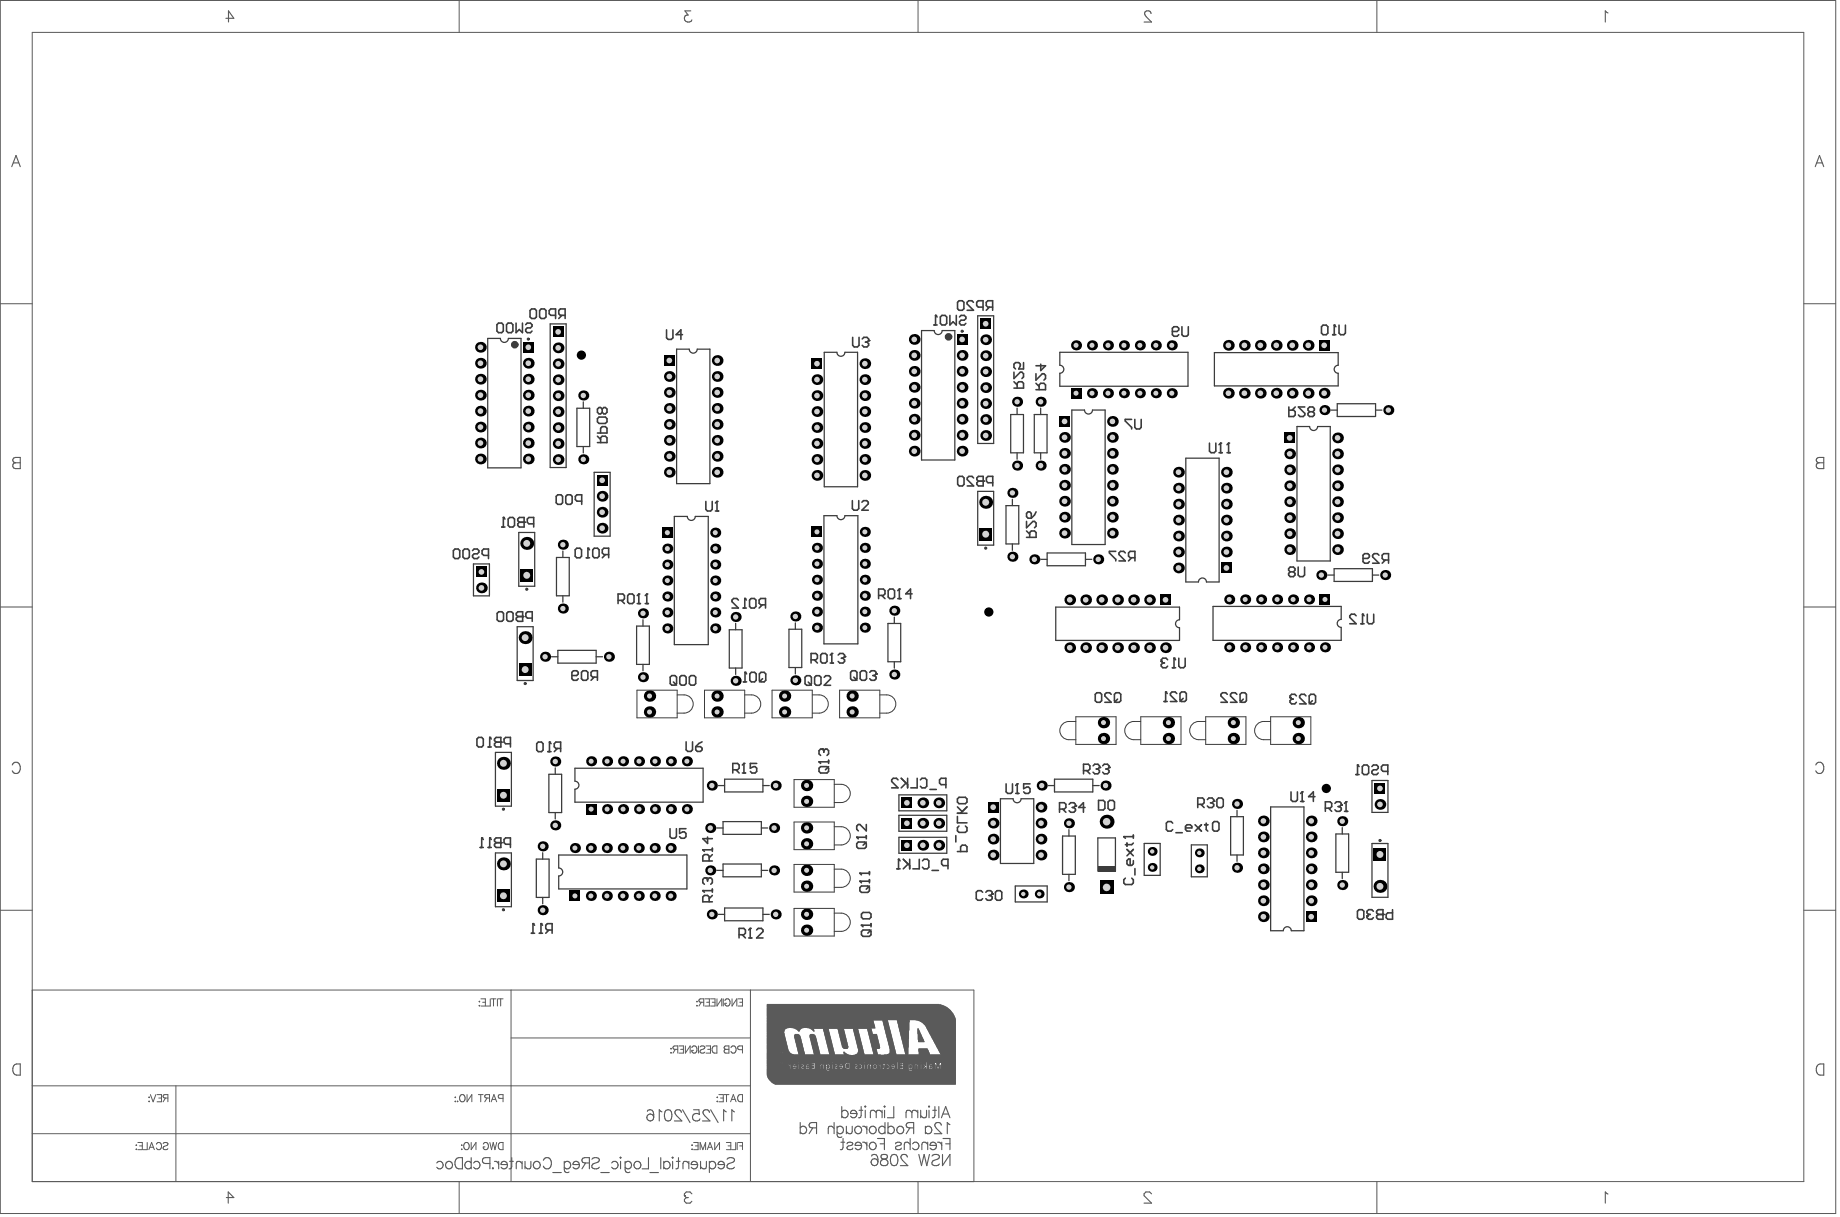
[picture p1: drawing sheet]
<svg xmlns="http://www.w3.org/2000/svg" width="974mm" height="644mm" viewBox="0 0 974 644" stroke-linecap="round" stroke-linejoin="round" font-family="sans-serif">
<g fill="#000">
<circle cx="308" cy="188" r="2.4"/>
<circle cx="735" cy="217" r="2.7"/>
<circle cx="523" cy="324" r="2.4"/>
<circle cx="702" cy="417" r="2.4"/>
</g>
<circle cx="735" cy="217" r="1.4" fill="#d2d2d2"/>
<circle cx="708" cy="291" r="2.8" fill="#000"/>
<circle cx="708" cy="291" r="1.5" fill="#d2d2d2"/>
<circle cx="708" cy="257" r="2.8" fill="#000"/>
<circle cx="708" cy="257" r="1.5" fill="#d2d2d2"/>
<path d="M698 314h6v6h-6z" fill-rule="evenodd" fill="#000"/>
<circle cx="701" cy="317" r="1.3" fill="#d2d2d2"/>
<circle cx="701" cy="217" r="2.7" fill="#000"/>
<circle cx="701" cy="217" r="1.4" fill="#d2d2d2"/>
<path d="M698 180h6v6h-6z" fill-rule="evenodd" fill="#000"/>
<circle cx="701" cy="183" r="1.5" fill="#d2d2d2"/>
<circle cx="694" cy="460" r="2.8" fill="#000"/>
<circle cx="694" cy="460" r="1.5" fill="#d2d2d2"/>
<circle cx="667" cy="317" r="2.7" fill="#000"/>
<circle cx="667" cy="317" r="1.3" fill="#d2d2d2"/>
<circle cx="667" cy="183" r="2.8" fill="#000"/>
<circle cx="667" cy="183" r="1.5" fill="#d2d2d2"/>
<circle cx="620" cy="183" r="2.7" fill="#000"/>
<circle cx="620" cy="183" r="1.3" fill="#d2d2d2"/>
<circle cx="600" cy="317" r="2.8" fill="#000"/>
<circle cx="600" cy="317" r="1.5" fill="#d2d2d2"/>
<circle cx="586" cy="183" r="2.7" fill="#000"/>
<circle cx="586" cy="183" r="1.3" fill="#d2d2d2"/>
<circle cx="566" cy="317" r="2.8" fill="#000"/>
<circle cx="566" cy="317" r="1.5" fill="#d2d2d2"/>
<circle cx="526" cy="452" r="2.8" fill="#000"/>
<circle cx="526" cy="452" r="1.5" fill="#d2d2d2"/>
<circle cx="458" cy="243" r="2.8" fill="#000"/>
<circle cx="458" cy="243" r="1.5" fill="#d2d2d2"/>
<circle cx="458" cy="209" r="2.8" fill="#000"/>
<circle cx="458" cy="209" r="1.5" fill="#d2d2d2"/>
<circle cx="309" cy="243" r="2.7" fill="#000"/>
<circle cx="309" cy="243" r="1.4" fill="#d2d2d2"/>
<circle cx="309" cy="209" r="2.7" fill="#000"/>
<circle cx="309" cy="209" r="1.4" fill="#d2d2d2"/>
<circle cx="295" cy="243" r="2.8" fill="#000"/>
<circle cx="295" cy="243" r="1.5" fill="#d2d2d2"/>
<circle cx="295" cy="209" r="2.8" fill="#000"/>
<circle cx="295" cy="209" r="1.5" fill="#d2d2d2"/>
<path d="M293 173h5v5h-5z" fill-rule="evenodd" fill="#000"/>
<circle cx="295" cy="176" r="1.5" fill="#d2d2d2"/>
<circle cx="255" cy="311" r="2.8" fill="#000"/>
<circle cx="255" cy="311" r="1.5" fill="#d2d2d2"/>
<circle cx="708" cy="282" r="2.8" fill="#000"/>
<circle cx="708" cy="282" r="1.5" fill="#d2d2d2"/>
<circle cx="708" cy="274" r="2.8" fill="#000"/>
<circle cx="708" cy="274" r="1.5" fill="#d2d2d2"/>
<circle cx="708" cy="265" r="2.8" fill="#000"/>
<circle cx="708" cy="265" r="1.5" fill="#d2d2d2"/>
<circle cx="708" cy="240" r="2.8" fill="#000"/>
<circle cx="708" cy="240" r="1.5" fill="#d2d2d2"/>
<circle cx="708" cy="232" r="2.8" fill="#000"/>
<circle cx="708" cy="232" r="1.5" fill="#d2d2d2"/>
<circle cx="701" cy="342" r="2.7" fill="#000"/>
<circle cx="701" cy="342" r="1.3" fill="#d2d2d2"/>
<circle cx="701" cy="208" r="2.8" fill="#000"/>
<circle cx="701" cy="208" r="1.5" fill="#d2d2d2"/>
<circle cx="694" cy="477" r="2.8" fill="#000"/>
<circle cx="694" cy="477" r="1.5" fill="#d2d2d2"/>
<path d="M691 482h6v6h-6z" fill-rule="evenodd" fill="#000"/>
<circle cx="694" cy="485" r="1.5" fill="#d2d2d2"/>
<circle cx="694" cy="443" r="2.8" fill="#000"/>
<circle cx="694" cy="443" r="1.5" fill="#d2d2d2"/>
<circle cx="694" cy="451" r="2.8" fill="#000"/>
<circle cx="694" cy="451" r="1.5" fill="#d2d2d2"/>
<circle cx="694" cy="434" r="2.8" fill="#000"/>
<circle cx="694" cy="434" r="1.5" fill="#d2d2d2"/>
<circle cx="667" cy="342" r="2.7" fill="#000"/>
<circle cx="667" cy="342" r="1.3" fill="#d2d2d2"/>
<circle cx="667" cy="208" r="2.8" fill="#000"/>
<circle cx="667" cy="208" r="1.5" fill="#d2d2d2"/>
<circle cx="620" cy="208" r="2.7" fill="#000"/>
<circle cx="620" cy="208" r="1.3" fill="#d2d2d2"/>
<circle cx="600" cy="343" r="2.8" fill="#000"/>
<circle cx="600" cy="343" r="1.5" fill="#d2d2d2"/>
<circle cx="586" cy="208" r="2.7" fill="#000"/>
<circle cx="586" cy="208" r="1.3" fill="#d2d2d2"/>
<circle cx="566" cy="469" r="2.7" fill="#000"/>
<circle cx="566" cy="469" r="1.4" fill="#d2d2d2"/>
<circle cx="566" cy="436" r="2.7" fill="#000"/>
<circle cx="566" cy="436" r="1.4" fill="#d2d2d2"/>
<circle cx="566" cy="343" r="2.8" fill="#000"/>
<circle cx="566" cy="343" r="1.5" fill="#d2d2d2"/>
<circle cx="526" cy="444" r="2.8" fill="#000"/>
<circle cx="526" cy="444" r="1.5" fill="#d2d2d2"/>
<circle cx="526" cy="435" r="2.8" fill="#000"/>
<circle cx="526" cy="435" r="1.5" fill="#d2d2d2"/>
<path d="M523 424h5v6h-5z" fill-rule="evenodd" fill="#000"/>
<circle cx="526" cy="427" r="1.5" fill="#d2d2d2"/>
<circle cx="458" cy="315" r="2.7" fill="#000"/>
<circle cx="458" cy="315" r="1.3" fill="#d2d2d2"/>
<circle cx="458" cy="324" r="2.7" fill="#000"/>
<circle cx="458" cy="324" r="1.3" fill="#d2d2d2"/>
<circle cx="458" cy="281" r="2.7" fill="#000"/>
<circle cx="458" cy="281" r="1.3" fill="#d2d2d2"/>
<circle cx="458" cy="290" r="2.7" fill="#000"/>
<circle cx="458" cy="290" r="1.3" fill="#d2d2d2"/>
<circle cx="458" cy="298" r="2.7" fill="#000"/>
<circle cx="458" cy="298" r="1.3" fill="#d2d2d2"/>
<circle cx="458" cy="235" r="2.8" fill="#000"/>
<circle cx="458" cy="235" r="1.5" fill="#d2d2d2"/>
<circle cx="458" cy="226" r="2.8" fill="#000"/>
<circle cx="458" cy="226" r="1.5" fill="#d2d2d2"/>
<circle cx="458" cy="218" r="2.8" fill="#000"/>
<circle cx="458" cy="218" r="1.5" fill="#d2d2d2"/>
<circle cx="458" cy="201" r="2.8" fill="#000"/>
<circle cx="458" cy="201" r="1.5" fill="#d2d2d2"/>
<circle cx="458" cy="192" r="2.8" fill="#000"/>
<circle cx="458" cy="192" r="1.5" fill="#d2d2d2"/>
<circle cx="451" cy="368" r="3" fill="#000"/>
<circle cx="451" cy="368" r="1.3" fill="#d2d2d2"/>
<circle cx="451" cy="377" r="3" fill="#000"/>
<circle cx="451" cy="377" r="1.3" fill="#d2d2d2"/>
<circle cx="410" cy="484" r="2.7" fill="#000"/>
<circle cx="410" cy="484" r="1.4" fill="#d2d2d2"/>
<circle cx="410" cy="416" r="2.7" fill="#000"/>
<circle cx="410" cy="416" r="1.4" fill="#d2d2d2"/>
<circle cx="377" cy="484" r="2.7" fill="#000"/>
<circle cx="377" cy="484" r="1.4" fill="#d2d2d2"/>
<circle cx="377" cy="416" r="2.7" fill="#000"/>
<circle cx="377" cy="416" r="1.4" fill="#d2d2d2"/>
<circle cx="363" cy="428" r="2.7" fill="#000"/>
<circle cx="363" cy="428" r="1.3" fill="#d2d2d2"/>
<circle cx="363" cy="403" r="2.7" fill="#000"/>
<circle cx="363" cy="403" r="1.3" fill="#d2d2d2"/>
<circle cx="330" cy="474" r="2.7" fill="#000"/>
<circle cx="330" cy="474" r="1.3" fill="#d2d2d2"/>
<circle cx="330" cy="449" r="2.7" fill="#000"/>
<circle cx="330" cy="449" r="1.3" fill="#d2d2d2"/>
<circle cx="330" cy="428" r="2.7" fill="#000"/>
<circle cx="330" cy="428" r="1.3" fill="#d2d2d2"/>
<circle cx="330" cy="403" r="2.7" fill="#000"/>
<circle cx="330" cy="403" r="1.3" fill="#d2d2d2"/>
<circle cx="322" cy="347" r="2.7" fill="#000"/>
<circle cx="322" cy="347" r="1.4" fill="#d2d2d2"/>
<circle cx="295" cy="226" r="2.8" fill="#000"/>
<circle cx="295" cy="226" r="1.5" fill="#d2d2d2"/>
<circle cx="295" cy="235" r="2.8" fill="#000"/>
<circle cx="295" cy="235" r="1.5" fill="#d2d2d2"/>
<circle cx="295" cy="201" r="2.8" fill="#000"/>
<circle cx="295" cy="201" r="1.5" fill="#d2d2d2"/>
<circle cx="295" cy="218" r="2.8" fill="#000"/>
<circle cx="295" cy="218" r="1.5" fill="#d2d2d2"/>
<circle cx="295" cy="192" r="2.8" fill="#000"/>
<circle cx="295" cy="192" r="1.5" fill="#d2d2d2"/>
<circle cx="295" cy="184" r="2.8" fill="#000"/>
<circle cx="295" cy="184" r="1.5" fill="#d2d2d2"/>
<circle cx="288" cy="347" r="2.7" fill="#000"/>
<circle cx="288" cy="347" r="1.4" fill="#d2d2d2"/>
<circle cx="708" cy="249" r="2.8" fill="#000"/>
<circle cx="708" cy="249" r="1.5" fill="#d2d2d2"/>
<circle cx="694" cy="468" r="2.8" fill="#000"/>
<circle cx="694" cy="468" r="1.5" fill="#d2d2d2"/>
<circle cx="458" cy="332" r="2.7" fill="#000"/>
<circle cx="458" cy="332" r="1.3" fill="#d2d2d2"/>
<circle cx="458" cy="251" r="2.8" fill="#000"/>
<circle cx="458" cy="251" r="1.5" fill="#d2d2d2"/>
<circle cx="458" cy="307" r="2.7" fill="#000"/>
<circle cx="458" cy="307" r="1.3" fill="#d2d2d2"/>
<path d="M252 300h6v5h-6z" fill-rule="evenodd" fill="#000"/>
<circle cx="255" cy="303" r="1.5" fill="#d2d2d2"/>
<circle cx="730" cy="426" r="2.8" fill="#000"/>
<circle cx="730" cy="426" r="1.5" fill="#d2d2d2"/>
<circle cx="733" cy="304" r="2.7" fill="#000"/>
<circle cx="733" cy="304" r="1.4" fill="#d2d2d2"/>
<circle cx="693" cy="317" r="2.7" fill="#000"/>
<circle cx="693" cy="317" r="1.3" fill="#d2d2d2"/>
<circle cx="699" cy="304" r="2.7" fill="#000"/>
<circle cx="699" cy="304" r="1.4" fill="#d2d2d2"/>
<circle cx="692" cy="183" r="2.8" fill="#000"/>
<circle cx="692" cy="183" r="1.5" fill="#d2d2d2"/>
<circle cx="669" cy="460" r="2.8" fill="#000"/>
<circle cx="669" cy="460" r="1.5" fill="#d2d2d2"/>
<circle cx="684" cy="317" r="2.7" fill="#000"/>
<circle cx="684" cy="317" r="1.3" fill="#d2d2d2"/>
<circle cx="676" cy="317" r="2.7" fill="#000"/>
<circle cx="676" cy="317" r="1.3" fill="#d2d2d2"/>
<circle cx="682" cy="291" r="2.8" fill="#000"/>
<circle cx="682" cy="291" r="1.5" fill="#d2d2d2"/>
<circle cx="682" cy="257" r="2.8" fill="#000"/>
<circle cx="682" cy="257" r="1.5" fill="#d2d2d2"/>
<circle cx="675" cy="183" r="2.8" fill="#000"/>
<circle cx="675" cy="183" r="1.5" fill="#d2d2d2"/>
<circle cx="684" cy="183" r="2.8" fill="#000"/>
<circle cx="684" cy="183" r="1.5" fill="#d2d2d2"/>
<circle cx="655" cy="459" r="2.7" fill="#000"/>
<circle cx="655" cy="459" r="1.4" fill="#d2d2d2"/>
<circle cx="655" cy="425" r="2.7" fill="#000"/>
<circle cx="655" cy="425" r="1.4" fill="#d2d2d2"/>
<circle cx="650" cy="317" r="2.7" fill="#000"/>
<circle cx="650" cy="317" r="1.3" fill="#d2d2d2"/>
<circle cx="649" cy="284" r="2.8" fill="#000"/>
<circle cx="649" cy="284" r="1.5" fill="#d2d2d2"/>
<circle cx="649" cy="250" r="2.8" fill="#000"/>
<circle cx="649" cy="250" r="1.5" fill="#d2d2d2"/>
<circle cx="650" cy="183" r="2.8" fill="#000"/>
<circle cx="650" cy="183" r="1.5" fill="#d2d2d2"/>
<circle cx="610" cy="459" r="2.3" fill="#000"/>
<circle cx="610" cy="459" r="1.2" fill="#d2d2d2"/>
<path d="M614 314h6v6h-6z" fill-rule="evenodd" fill="#000"/>
<circle cx="617" cy="317" r="1.5" fill="#d2d2d2"/>
<circle cx="624" cy="284" r="2.8" fill="#000"/>
<circle cx="624" cy="284" r="1.5" fill="#d2d2d2"/>
<circle cx="624" cy="250" r="2.8" fill="#000"/>
<circle cx="624" cy="250" r="1.5" fill="#d2d2d2"/>
<circle cx="612" cy="183" r="2.7" fill="#000"/>
<circle cx="612" cy="183" r="1.3" fill="#d2d2d2"/>
<circle cx="583" cy="317" r="2.8" fill="#000"/>
<circle cx="583" cy="317" r="1.5" fill="#d2d2d2"/>
<circle cx="591" cy="317" r="2.8" fill="#000"/>
<circle cx="591" cy="317" r="1.5" fill="#d2d2d2"/>
<circle cx="589" cy="257" r="2.8" fill="#000"/>
<circle cx="589" cy="257" r="1.5" fill="#d2d2d2"/>
<circle cx="589" cy="223" r="2.8" fill="#000"/>
<circle cx="589" cy="223" r="1.5" fill="#d2d2d2"/>
<circle cx="595" cy="183" r="2.7" fill="#000"/>
<circle cx="595" cy="183" r="1.3" fill="#d2d2d2"/>
<circle cx="603" cy="183" r="2.7" fill="#000"/>
<circle cx="603" cy="183" r="1.3" fill="#d2d2d2"/>
<circle cx="575" cy="317" r="2.8" fill="#000"/>
<circle cx="575" cy="317" r="1.5" fill="#d2d2d2"/>
<circle cx="563" cy="257" r="2.8" fill="#000"/>
<circle cx="563" cy="257" r="1.5" fill="#d2d2d2"/>
<path d="M560 220h6v6h-6z" fill-rule="evenodd" fill="#000"/>
<circle cx="563" cy="223" r="1.5" fill="#d2d2d2"/>
<circle cx="569" cy="183" r="2.7" fill="#000"/>
<circle cx="569" cy="183" r="1.3" fill="#d2d2d2"/>
<circle cx="550" cy="473" r="2.3" fill="#000"/>
<circle cx="550" cy="473" r="1.2" fill="#d2d2d2"/>
<circle cx="541" cy="473" r="2.3" fill="#000"/>
<circle cx="541" cy="473" r="1.2" fill="#d2d2d2"/>
<circle cx="522" cy="230" r="2.8" fill="#000"/>
<circle cx="522" cy="230" r="1.5" fill="#d2d2d2"/>
<circle cx="509" cy="230" r="2.8" fill="#000"/>
<circle cx="509" cy="230" r="1.5" fill="#d2d2d2"/>
<circle cx="522" cy="197" r="2.8" fill="#000"/>
<circle cx="522" cy="197" r="1.5" fill="#d2d2d2"/>
<circle cx="509" cy="196" r="2.8" fill="#000"/>
<circle cx="509" cy="196" r="1.5" fill="#d2d2d2"/>
<circle cx="484" cy="230" r="2.8" fill="#000"/>
<circle cx="484" cy="230" r="1.5" fill="#d2d2d2"/>
<circle cx="484" cy="196" r="2.8" fill="#000"/>
<circle cx="484" cy="196" r="1.5" fill="#d2d2d2"/>
<circle cx="427" cy="446" r="3" fill="#000"/>
<circle cx="427" cy="446" r="1.3" fill="#d2d2d2"/>
<circle cx="432" cy="243" r="2.8" fill="#000"/>
<circle cx="432" cy="243" r="1.5" fill="#d2d2d2"/>
<circle cx="432" cy="209" r="2.8" fill="#000"/>
<circle cx="432" cy="209" r="1.5" fill="#d2d2d2"/>
<circle cx="378" cy="324" r="2.7" fill="#000"/>
<circle cx="378" cy="324" r="1.3" fill="#d2d2d2"/>
<circle cx="378" cy="290" r="2.7" fill="#000"/>
<circle cx="378" cy="290" r="1.3" fill="#d2d2d2"/>
<circle cx="380" cy="250" r="2.8" fill="#000"/>
<circle cx="380" cy="250" r="1.5" fill="#d2d2d2"/>
<circle cx="380" cy="216" r="2.8" fill="#000"/>
<circle cx="380" cy="216" r="1.5" fill="#d2d2d2"/>
<circle cx="340" cy="358" r="2.7" fill="#000"/>
<circle cx="340" cy="358" r="1.4" fill="#d2d2d2"/>
<circle cx="353" cy="324" r="2.7" fill="#000"/>
<circle cx="353" cy="324" r="1.3" fill="#d2d2d2"/>
<circle cx="340" cy="324" r="2.7" fill="#000"/>
<circle cx="340" cy="324" r="1.4" fill="#d2d2d2"/>
<circle cx="353" cy="290" r="2.7" fill="#000"/>
<circle cx="353" cy="290" r="1.3" fill="#d2d2d2"/>
<circle cx="354" cy="250" r="2.8" fill="#000"/>
<circle cx="354" cy="250" r="1.5" fill="#d2d2d2"/>
<circle cx="354" cy="216" r="2.8" fill="#000"/>
<circle cx="354" cy="216" r="1.5" fill="#d2d2d2"/>
<circle cx="319" cy="271" r="2.8" fill="#000"/>
<circle cx="319" cy="271" r="1.5" fill="#d2d2d2"/>
<path d="M727 449h7v6h-7z" fill-rule="evenodd" fill="#000"/>
<circle cx="730" cy="452" r="1.8" fill="#d2d2d2"/>
<path d="M727 414h6v6h-6z" fill-rule="evenodd" fill="#000"/>
<circle cx="730" cy="417" r="1.5" fill="#d2d2d2"/>
<circle cx="710" cy="434" r="2.7" fill="#000"/>
<circle cx="710" cy="434" r="1.4" fill="#d2d2d2"/>
<circle cx="693" cy="342" r="2.7" fill="#000"/>
<circle cx="693" cy="342" r="1.3" fill="#d2d2d2"/>
<circle cx="692" cy="208" r="2.8" fill="#000"/>
<circle cx="692" cy="208" r="1.5" fill="#d2d2d2"/>
<circle cx="669" cy="477" r="2.8" fill="#000"/>
<circle cx="669" cy="477" r="1.5" fill="#d2d2d2"/>
<circle cx="669" cy="485" r="2.8" fill="#000"/>
<circle cx="669" cy="485" r="1.5" fill="#d2d2d2"/>
<circle cx="669" cy="443" r="2.8" fill="#000"/>
<circle cx="669" cy="443" r="1.5" fill="#d2d2d2"/>
<circle cx="669" cy="451" r="2.8" fill="#000"/>
<circle cx="669" cy="451" r="1.5" fill="#d2d2d2"/>
<circle cx="669" cy="434" r="2.8" fill="#000"/>
<circle cx="669" cy="434" r="1.5" fill="#d2d2d2"/>
<circle cx="684" cy="342" r="2.7" fill="#000"/>
<circle cx="684" cy="342" r="1.3" fill="#d2d2d2"/>
<circle cx="676" cy="342" r="2.7" fill="#000"/>
<circle cx="676" cy="342" r="1.3" fill="#d2d2d2"/>
<circle cx="682" cy="282" r="2.8" fill="#000"/>
<circle cx="682" cy="282" r="1.5" fill="#d2d2d2"/>
<circle cx="682" cy="274" r="2.8" fill="#000"/>
<circle cx="682" cy="274" r="1.5" fill="#d2d2d2"/>
<circle cx="682" cy="265" r="2.8" fill="#000"/>
<circle cx="682" cy="265" r="1.5" fill="#d2d2d2"/>
<circle cx="682" cy="240" r="2.8" fill="#000"/>
<circle cx="682" cy="240" r="1.5" fill="#d2d2d2"/>
<path d="M680 229h5v5h-5z" fill-rule="evenodd" fill="#000"/>
<circle cx="682" cy="232" r="1.5" fill="#d2d2d2"/>
<circle cx="675" cy="208" r="2.8" fill="#000"/>
<circle cx="675" cy="208" r="1.5" fill="#d2d2d2"/>
<circle cx="684" cy="208" r="2.8" fill="#000"/>
<circle cx="684" cy="208" r="1.5" fill="#d2d2d2"/>
<circle cx="653" cy="391" r="3" fill="#000"/>
<circle cx="653" cy="391" r="1.3" fill="#d2d2d2"/>
<circle cx="653" cy="382" r="3" fill="#000"/>
<circle cx="653" cy="382" r="1.3" fill="#d2d2d2"/>
<circle cx="650" cy="342" r="2.7" fill="#000"/>
<circle cx="650" cy="342" r="1.3" fill="#d2d2d2"/>
<circle cx="649" cy="292" r="2.8" fill="#000"/>
<circle cx="649" cy="292" r="1.5" fill="#d2d2d2"/>
<path d="M646 298h6v5h-6z" fill-rule="evenodd" fill="#000"/>
<circle cx="649" cy="300" r="1.5" fill="#d2d2d2"/>
<circle cx="649" cy="258" r="2.8" fill="#000"/>
<circle cx="649" cy="258" r="1.5" fill="#d2d2d2"/>
<circle cx="649" cy="267" r="2.8" fill="#000"/>
<circle cx="649" cy="267" r="1.5" fill="#d2d2d2"/>
<circle cx="650" cy="208" r="2.8" fill="#000"/>
<circle cx="650" cy="208" r="1.5" fill="#d2d2d2"/>
<circle cx="610" cy="450" r="2.3" fill="#000"/>
<circle cx="610" cy="450" r="1.2" fill="#d2d2d2"/>
<circle cx="618" cy="391" r="3" fill="#000"/>
<circle cx="618" cy="391" r="1.3" fill="#d2d2d2"/>
<circle cx="618" cy="382" r="3" fill="#000"/>
<circle cx="618" cy="382" r="1.3" fill="#d2d2d2"/>
<circle cx="617" cy="343" r="2.8" fill="#000"/>
<circle cx="617" cy="343" r="1.5" fill="#d2d2d2"/>
<circle cx="624" cy="292" r="2.8" fill="#000"/>
<circle cx="624" cy="292" r="1.5" fill="#d2d2d2"/>
<circle cx="624" cy="300" r="2.8" fill="#000"/>
<circle cx="624" cy="300" r="1.5" fill="#d2d2d2"/>
<circle cx="624" cy="258" r="2.8" fill="#000"/>
<circle cx="624" cy="258" r="1.5" fill="#d2d2d2"/>
<circle cx="624" cy="267" r="2.8" fill="#000"/>
<circle cx="624" cy="267" r="1.5" fill="#d2d2d2"/>
<circle cx="612" cy="208" r="2.7" fill="#000"/>
<circle cx="612" cy="208" r="1.3" fill="#d2d2d2"/>
<circle cx="585" cy="416" r="2.7" fill="#000"/>
<circle cx="585" cy="416" r="1.4" fill="#d2d2d2"/>
<circle cx="586" cy="435" r="4" fill="#000"/>
<circle cx="586" cy="435" r="2" fill="#d2d2d2"/>
<circle cx="584" cy="391" r="3" fill="#000"/>
<circle cx="584" cy="391" r="1.3" fill="#d2d2d2"/>
<circle cx="584" cy="382" r="3" fill="#000"/>
<circle cx="584" cy="382" r="1.3" fill="#d2d2d2"/>
<circle cx="583" cy="343" r="2.8" fill="#000"/>
<circle cx="583" cy="343" r="1.5" fill="#d2d2d2"/>
<circle cx="591" cy="343" r="2.8" fill="#000"/>
<circle cx="591" cy="343" r="1.5" fill="#d2d2d2"/>
<circle cx="589" cy="282" r="2.8" fill="#000"/>
<circle cx="589" cy="282" r="1.5" fill="#d2d2d2"/>
<circle cx="589" cy="274" r="2.8" fill="#000"/>
<circle cx="589" cy="274" r="1.5" fill="#d2d2d2"/>
<circle cx="589" cy="265" r="2.8" fill="#000"/>
<circle cx="589" cy="265" r="1.5" fill="#d2d2d2"/>
<circle cx="589" cy="240" r="2.8" fill="#000"/>
<circle cx="589" cy="240" r="1.5" fill="#d2d2d2"/>
<circle cx="589" cy="231" r="2.8" fill="#000"/>
<circle cx="589" cy="231" r="1.5" fill="#d2d2d2"/>
<circle cx="595" cy="208" r="2.7" fill="#000"/>
<circle cx="595" cy="208" r="1.3" fill="#d2d2d2"/>
<circle cx="603" cy="208" r="2.7" fill="#000"/>
<circle cx="603" cy="208" r="1.3" fill="#d2d2d2"/>
<circle cx="575" cy="343" r="2.8" fill="#000"/>
<circle cx="575" cy="343" r="1.5" fill="#d2d2d2"/>
<circle cx="563" cy="282" r="2.8" fill="#000"/>
<circle cx="563" cy="282" r="1.5" fill="#d2d2d2"/>
<circle cx="563" cy="274" r="2.8" fill="#000"/>
<circle cx="563" cy="274" r="1.5" fill="#d2d2d2"/>
<circle cx="563" cy="265" r="2.8" fill="#000"/>
<circle cx="563" cy="265" r="1.5" fill="#d2d2d2"/>
<circle cx="563" cy="240" r="2.8" fill="#000"/>
<circle cx="563" cy="240" r="1.5" fill="#d2d2d2"/>
<circle cx="563" cy="231" r="2.8" fill="#000"/>
<circle cx="563" cy="231" r="1.5" fill="#d2d2d2"/>
<path d="M567 205h5v6h-5z" fill-rule="evenodd" fill="#000"/>
<circle cx="569" cy="208" r="1.3" fill="#d2d2d2"/>
<circle cx="547" cy="296" r="2.7" fill="#000"/>
<circle cx="547" cy="296" r="1.4" fill="#d2d2d2"/>
<circle cx="536" cy="295" r="2.7" fill="#000"/>
<circle cx="536" cy="295" r="1.4" fill="#d2d2d2"/>
<circle cx="536" cy="261" r="2.7" fill="#000"/>
<circle cx="536" cy="261" r="1.4" fill="#d2d2d2"/>
<circle cx="538" cy="246" r="2.7" fill="#000"/>
<circle cx="538" cy="246" r="1.4" fill="#d2d2d2"/>
<circle cx="538" cy="213" r="2.7" fill="#000"/>
<circle cx="538" cy="213" r="1.4" fill="#d2d2d2"/>
<path d="M518 279h7v7h-7z" fill-rule="evenodd" fill="#000"/>
<circle cx="522" cy="283" r="1.8" fill="#d2d2d2"/>
<circle cx="522" cy="266" r="3" fill="#000"/>
<circle cx="522" cy="266" r="1.8" fill="#d2d2d2"/>
<circle cx="509" cy="239" r="2.8" fill="#000"/>
<circle cx="509" cy="239" r="1.5" fill="#d2d2d2"/>
<circle cx="522" cy="205" r="2.8" fill="#000"/>
<circle cx="522" cy="205" r="1.5" fill="#d2d2d2"/>
<circle cx="522" cy="214" r="2.8" fill="#000"/>
<circle cx="522" cy="214" r="1.5" fill="#d2d2d2"/>
<circle cx="509" cy="213" r="2.8" fill="#000"/>
<circle cx="509" cy="213" r="1.5" fill="#d2d2d2"/>
<circle cx="509" cy="205" r="2.8" fill="#000"/>
<circle cx="509" cy="205" r="1.5" fill="#d2d2d2"/>
<circle cx="522" cy="180" r="2.8" fill="#000"/>
<circle cx="522" cy="180" r="1.5" fill="#d2d2d2"/>
<circle cx="522" cy="188" r="2.8" fill="#000"/>
<circle cx="522" cy="188" r="1.5" fill="#d2d2d2"/>
<circle cx="509" cy="188" r="2.8" fill="#000"/>
<circle cx="509" cy="188" r="1.5" fill="#d2d2d2"/>
<path d="M506 177h6v5h-6z" fill-rule="evenodd" fill="#000"/>
<circle cx="509" cy="180" r="1.5" fill="#d2d2d2"/>
<path d="M477 444h6v6h-6z" fill-rule="evenodd" fill="#000"/>
<circle cx="480" cy="447" r="1.5" fill="#d2d2d2"/>
<circle cx="488" cy="447" r="2.8" fill="#000"/>
<circle cx="488" cy="447" r="1.5" fill="#d2d2d2"/>
<path d="M477 422h6v6h-6z" fill-rule="evenodd" fill="#000"/>
<circle cx="480" cy="425" r="1.5" fill="#d2d2d2"/>
<circle cx="488" cy="425" r="2.8" fill="#000"/>
<circle cx="488" cy="425" r="1.5" fill="#d2d2d2"/>
<path d="M477 433h6v5h-6z" fill-rule="evenodd" fill="#000"/>
<circle cx="480" cy="436" r="1.5" fill="#d2d2d2"/>
<circle cx="488" cy="436" r="2.8" fill="#000"/>
<circle cx="488" cy="436" r="1.5" fill="#d2d2d2"/>
<circle cx="484" cy="239" r="2.8" fill="#000"/>
<circle cx="484" cy="239" r="1.5" fill="#d2d2d2"/>
<circle cx="484" cy="213" r="2.8" fill="#000"/>
<circle cx="484" cy="213" r="1.5" fill="#d2d2d2"/>
<circle cx="484" cy="205" r="2.8" fill="#000"/>
<circle cx="484" cy="205" r="1.5" fill="#d2d2d2"/>
<circle cx="484" cy="188" r="2.8" fill="#000"/>
<circle cx="484" cy="188" r="1.5" fill="#d2d2d2"/>
<circle cx="484" cy="180" r="2.8" fill="#000"/>
<circle cx="484" cy="180" r="1.5" fill="#d2d2d2"/>
<circle cx="427" cy="484" r="3" fill="#000"/>
<circle cx="427" cy="484" r="1.3" fill="#d2d2d2"/>
<circle cx="427" cy="460" r="3" fill="#000"/>
<circle cx="427" cy="460" r="1.3" fill="#d2d2d2"/>
<circle cx="427" cy="424" r="3" fill="#000"/>
<circle cx="427" cy="424" r="1.3" fill="#d2d2d2"/>
<circle cx="427" cy="416" r="3" fill="#000"/>
<circle cx="427" cy="416" r="1.3" fill="#d2d2d2"/>
<circle cx="421" cy="326" r="2.7" fill="#000"/>
<circle cx="421" cy="326" r="1.4" fill="#d2d2d2"/>
<circle cx="432" cy="315" r="2.7" fill="#000"/>
<circle cx="432" cy="315" r="1.3" fill="#d2d2d2"/>
<circle cx="432" cy="324" r="2.7" fill="#000"/>
<circle cx="432" cy="324" r="1.3" fill="#d2d2d2"/>
<path d="M430 279h5v5h-5z" fill-rule="evenodd" fill="#000"/>
<circle cx="432" cy="281" r="1.3" fill="#d2d2d2"/>
<circle cx="432" cy="290" r="2.7" fill="#000"/>
<circle cx="432" cy="290" r="1.3" fill="#d2d2d2"/>
<circle cx="432" cy="298" r="2.7" fill="#000"/>
<circle cx="432" cy="298" r="1.3" fill="#d2d2d2"/>
<circle cx="432" cy="235" r="2.8" fill="#000"/>
<circle cx="432" cy="235" r="1.5" fill="#d2d2d2"/>
<circle cx="432" cy="226" r="2.8" fill="#000"/>
<circle cx="432" cy="226" r="1.5" fill="#d2d2d2"/>
<circle cx="432" cy="218" r="2.8" fill="#000"/>
<circle cx="432" cy="218" r="1.5" fill="#d2d2d2"/>
<circle cx="432" cy="201" r="2.8" fill="#000"/>
<circle cx="432" cy="201" r="1.5" fill="#d2d2d2"/>
<path d="M429 190h6v5h-6z" fill-rule="evenodd" fill="#000"/>
<circle cx="432" cy="192" r="1.5" fill="#d2d2d2"/>
<circle cx="410" cy="460" r="2.7" fill="#000"/>
<circle cx="410" cy="460" r="1.4" fill="#d2d2d2"/>
<circle cx="376" cy="460" r="2.7" fill="#000"/>
<circle cx="376" cy="460" r="1.4" fill="#d2d2d2"/>
<circle cx="379" cy="368" r="3" fill="#000"/>
<circle cx="379" cy="368" r="1.3" fill="#d2d2d2"/>
<circle cx="379" cy="377" r="3" fill="#000"/>
<circle cx="379" cy="377" r="1.3" fill="#d2d2d2"/>
<circle cx="378" cy="307" r="2.7" fill="#000"/>
<circle cx="378" cy="307" r="1.3" fill="#d2d2d2"/>
<circle cx="378" cy="316" r="2.7" fill="#000"/>
<circle cx="378" cy="316" r="1.3" fill="#d2d2d2"/>
<circle cx="378" cy="282" r="2.7" fill="#000"/>
<circle cx="378" cy="282" r="1.3" fill="#d2d2d2"/>
<circle cx="378" cy="299" r="2.7" fill="#000"/>
<circle cx="378" cy="299" r="1.3" fill="#d2d2d2"/>
<circle cx="380" cy="241" r="2.8" fill="#000"/>
<circle cx="380" cy="241" r="1.5" fill="#d2d2d2"/>
<circle cx="380" cy="233" r="2.8" fill="#000"/>
<circle cx="380" cy="233" r="1.5" fill="#d2d2d2"/>
<circle cx="380" cy="208" r="2.8" fill="#000"/>
<circle cx="380" cy="208" r="1.5" fill="#d2d2d2"/>
<circle cx="380" cy="199" r="2.8" fill="#000"/>
<circle cx="380" cy="199" r="1.5" fill="#d2d2d2"/>
<circle cx="380" cy="191" r="2.8" fill="#000"/>
<circle cx="380" cy="191" r="1.5" fill="#d2d2d2"/>
<circle cx="346" cy="474" r="2.7" fill="#000"/>
<circle cx="346" cy="474" r="1.3" fill="#d2d2d2"/>
<circle cx="355" cy="474" r="2.7" fill="#000"/>
<circle cx="355" cy="474" r="1.3" fill="#d2d2d2"/>
<circle cx="346" cy="449" r="2.7" fill="#000"/>
<circle cx="346" cy="449" r="1.3" fill="#d2d2d2"/>
<circle cx="355" cy="449" r="2.7" fill="#000"/>
<circle cx="355" cy="449" r="1.3" fill="#d2d2d2"/>
<circle cx="347" cy="428" r="2.7" fill="#000"/>
<circle cx="347" cy="428" r="1.3" fill="#d2d2d2"/>
<circle cx="355" cy="428" r="2.7" fill="#000"/>
<circle cx="355" cy="428" r="1.3" fill="#d2d2d2"/>
<circle cx="347" cy="403" r="2.7" fill="#000"/>
<circle cx="347" cy="403" r="1.3" fill="#d2d2d2"/>
<circle cx="355" cy="403" r="2.7" fill="#000"/>
<circle cx="355" cy="403" r="1.3" fill="#d2d2d2"/>
<circle cx="344" cy="368" r="3" fill="#000"/>
<circle cx="344" cy="368" r="1.3" fill="#d2d2d2"/>
<circle cx="344" cy="377" r="3" fill="#000"/>
<circle cx="344" cy="377" r="1.3" fill="#d2d2d2"/>
<circle cx="353" cy="307" r="2.7" fill="#000"/>
<circle cx="353" cy="307" r="1.3" fill="#d2d2d2"/>
<circle cx="353" cy="316" r="2.7" fill="#000"/>
<circle cx="353" cy="316" r="1.3" fill="#d2d2d2"/>
<path d="M350 279h6v5h-6z" fill-rule="evenodd" fill="#000"/>
<circle cx="353" cy="282" r="1.3" fill="#d2d2d2"/>
<circle cx="353" cy="299" r="2.7" fill="#000"/>
<circle cx="353" cy="299" r="1.3" fill="#d2d2d2"/>
<circle cx="354" cy="241" r="2.8" fill="#000"/>
<circle cx="354" cy="241" r="1.5" fill="#d2d2d2"/>
<circle cx="354" cy="233" r="2.8" fill="#000"/>
<circle cx="354" cy="233" r="1.5" fill="#d2d2d2"/>
<circle cx="354" cy="208" r="2.8" fill="#000"/>
<circle cx="354" cy="208" r="1.5" fill="#d2d2d2"/>
<circle cx="354" cy="199" r="2.8" fill="#000"/>
<circle cx="354" cy="199" r="1.5" fill="#d2d2d2"/>
<path d="M351 188h6v6h-6z" fill-rule="evenodd" fill="#000"/>
<circle cx="354" cy="191" r="1.5" fill="#d2d2d2"/>
<circle cx="313" cy="474" r="2.7" fill="#000"/>
<circle cx="313" cy="474" r="1.3" fill="#d2d2d2"/>
<circle cx="321" cy="474" r="2.7" fill="#000"/>
<circle cx="321" cy="474" r="1.3" fill="#d2d2d2"/>
<circle cx="313" cy="449" r="2.7" fill="#000"/>
<circle cx="313" cy="449" r="1.3" fill="#d2d2d2"/>
<circle cx="321" cy="449" r="2.7" fill="#000"/>
<circle cx="321" cy="449" r="1.3" fill="#d2d2d2"/>
<path d="M310 425h5v6h-5z" fill-rule="evenodd" fill="#000"/>
<circle cx="313" cy="428" r="1.3" fill="#d2d2d2"/>
<circle cx="321" cy="428" r="2.7" fill="#000"/>
<circle cx="321" cy="428" r="1.3" fill="#d2d2d2"/>
<circle cx="313" cy="403" r="2.7" fill="#000"/>
<circle cx="313" cy="403" r="1.3" fill="#d2d2d2"/>
<circle cx="321" cy="403" r="2.7" fill="#000"/>
<circle cx="321" cy="403" r="1.3" fill="#d2d2d2"/>
<circle cx="319" cy="263" r="2.8" fill="#000"/>
<circle cx="319" cy="263" r="1.5" fill="#d2d2d2"/>
<path d="M316 251h5v6h-5z" fill-rule="evenodd" fill="#000"/>
<circle cx="319" cy="254" r="1.5" fill="#d2d2d2"/>
<path d="M302 471h5v6h-5z" fill-rule="evenodd" fill="#000"/>
<circle cx="304" cy="474" r="1.3" fill="#d2d2d2"/>
<circle cx="287" cy="482" r="2.7" fill="#000"/>
<circle cx="287" cy="482" r="1.4" fill="#d2d2d2"/>
<circle cx="304" cy="449" r="2.7" fill="#000"/>
<circle cx="304" cy="449" r="1.3" fill="#d2d2d2"/>
<circle cx="287" cy="448" r="2.7" fill="#000"/>
<circle cx="287" cy="448" r="1.4" fill="#d2d2d2"/>
<circle cx="294" cy="437" r="2.7" fill="#000"/>
<circle cx="294" cy="437" r="1.4" fill="#d2d2d2"/>
<circle cx="294" cy="403" r="2.7" fill="#000"/>
<circle cx="294" cy="403" r="1.4" fill="#d2d2d2"/>
<circle cx="298" cy="322" r="2.7" fill="#000"/>
<circle cx="298" cy="322" r="1.4" fill="#d2d2d2"/>
<circle cx="298" cy="288" r="2.7" fill="#000"/>
<circle cx="298" cy="288" r="1.4" fill="#d2d2d2"/>
<path d="M263 470h7v7h-7z" fill-rule="evenodd" fill="#000"/>
<circle cx="266" cy="474" r="1.8" fill="#d2d2d2"/>
<circle cx="266" cy="457" r="3" fill="#000"/>
<circle cx="266" cy="457" r="1.8" fill="#d2d2d2"/>
<path d="M263 417h7v7h-7z" fill-rule="evenodd" fill="#000"/>
<circle cx="266" cy="421" r="1.8" fill="#d2d2d2"/>
<circle cx="266" cy="404" r="3" fill="#000"/>
<circle cx="266" cy="404" r="1.8" fill="#d2d2d2"/>
<path d="M274 351h7v7h-7z" fill-rule="evenodd" fill="#000"/>
<circle cx="278" cy="354" r="1.8" fill="#d2d2d2"/>
<circle cx="278" cy="337" r="3" fill="#000"/>
<circle cx="278" cy="337" r="1.8" fill="#d2d2d2"/>
<circle cx="279" cy="287" r="3" fill="#000"/>
<circle cx="279" cy="287" r="1.8" fill="#d2d2d2"/>
<circle cx="730" cy="469" r="3" fill="#000"/>
<circle cx="730" cy="469" r="1.8" fill="#d2d2d2"/>
<circle cx="710" cy="468" r="2.7" fill="#000"/>
<circle cx="710" cy="468" r="1.4" fill="#d2d2d2"/>
<circle cx="669" cy="468" r="2.8" fill="#000"/>
<circle cx="669" cy="468" r="1.5" fill="#d2d2d2"/>
<circle cx="682" cy="249" r="2.8" fill="#000"/>
<circle cx="682" cy="249" r="1.5" fill="#d2d2d2"/>
<circle cx="649" cy="275" r="2.8" fill="#000"/>
<circle cx="649" cy="275" r="1.5" fill="#d2d2d2"/>
<circle cx="624" cy="275" r="2.8" fill="#000"/>
<circle cx="624" cy="275" r="1.5" fill="#d2d2d2"/>
<path d="M582 466h7v7h-7z" fill-rule="evenodd" fill="#000"/>
<circle cx="586" cy="469" r="2" fill="#d2d2d2"/>
<circle cx="589" cy="248" r="2.8" fill="#000"/>
<circle cx="589" cy="248" r="1.5" fill="#d2d2d2"/>
<circle cx="563" cy="248" r="2.8" fill="#000"/>
<circle cx="563" cy="248" r="1.5" fill="#d2d2d2"/>
<circle cx="522" cy="222" r="2.8" fill="#000"/>
<circle cx="522" cy="222" r="1.5" fill="#d2d2d2"/>
<circle cx="509" cy="222" r="2.8" fill="#000"/>
<circle cx="509" cy="222" r="1.5" fill="#d2d2d2"/>
<path d="M519 168h5v6h-5z" fill-rule="evenodd" fill="#000"/>
<circle cx="522" cy="171" r="1.5" fill="#d2d2d2"/>
<circle cx="484" cy="222" r="2.8" fill="#000"/>
<circle cx="484" cy="222" r="1.5" fill="#d2d2d2"/>
<circle cx="427" cy="492" r="3" fill="#000"/>
<circle cx="427" cy="492" r="1.3" fill="#d2d2d2"/>
<circle cx="427" cy="469" r="3" fill="#000"/>
<circle cx="427" cy="469" r="1.3" fill="#d2d2d2"/>
<circle cx="427" cy="438" r="3" fill="#000"/>
<circle cx="427" cy="438" r="1.3" fill="#d2d2d2"/>
<circle cx="421" cy="360" r="2.7" fill="#000"/>
<circle cx="421" cy="360" r="1.4" fill="#d2d2d2"/>
<circle cx="432" cy="332" r="2.7" fill="#000"/>
<circle cx="432" cy="332" r="1.3" fill="#d2d2d2"/>
<circle cx="432" cy="251" r="2.8" fill="#000"/>
<circle cx="432" cy="251" r="1.5" fill="#d2d2d2"/>
<circle cx="432" cy="307" r="2.7" fill="#000"/>
<circle cx="432" cy="307" r="1.3" fill="#d2d2d2"/>
<circle cx="410" cy="438" r="2.7" fill="#000"/>
<circle cx="410" cy="438" r="1.4" fill="#d2d2d2"/>
<circle cx="376" cy="438" r="2.7" fill="#000"/>
<circle cx="376" cy="438" r="1.4" fill="#d2d2d2"/>
<circle cx="378" cy="332" r="2.7" fill="#000"/>
<circle cx="378" cy="332" r="1.3" fill="#d2d2d2"/>
<circle cx="380" cy="225" r="2.8" fill="#000"/>
<circle cx="380" cy="225" r="1.5" fill="#d2d2d2"/>
<circle cx="353" cy="332" r="2.7" fill="#000"/>
<circle cx="353" cy="332" r="1.3" fill="#d2d2d2"/>
<circle cx="354" cy="225" r="2.8" fill="#000"/>
<circle cx="354" cy="225" r="1.5" fill="#d2d2d2"/>
<circle cx="319" cy="279" r="2.8" fill="#000"/>
<circle cx="319" cy="279" r="1.5" fill="#d2d2d2"/>
<path d="M275 301h7v7h-7z" fill-rule="evenodd" fill="#000"/>
<circle cx="279" cy="304" r="1.8" fill="#d2d2d2"/>
<circle cx="659" cy="317" r="2.7" fill="#000"/>
<circle cx="659" cy="317" r="1.3" fill="#d2d2d2"/>
<circle cx="658" cy="183" r="2.8" fill="#000"/>
<circle cx="658" cy="183" r="1.5" fill="#d2d2d2"/>
<circle cx="635" cy="460" r="2.3" fill="#000"/>
<circle cx="635" cy="460" r="1.2" fill="#d2d2d2"/>
<circle cx="551" cy="452" r="2.8" fill="#000"/>
<circle cx="551" cy="452" r="1.5" fill="#d2d2d2"/>
<circle cx="608" cy="317" r="2.8" fill="#000"/>
<circle cx="608" cy="317" r="1.5" fill="#d2d2d2"/>
<circle cx="578" cy="183" r="2.7" fill="#000"/>
<circle cx="578" cy="183" r="1.3" fill="#d2d2d2"/>
<circle cx="687" cy="391" r="3" fill="#000"/>
<circle cx="687" cy="391" r="1.3" fill="#d2d2d2"/>
<circle cx="687" cy="382" r="3" fill="#000"/>
<circle cx="687" cy="382" r="1.3" fill="#d2d2d2"/>
<circle cx="659" cy="342" r="2.7" fill="#000"/>
<circle cx="659" cy="342" r="1.3" fill="#d2d2d2"/>
<circle cx="658" cy="208" r="2.8" fill="#000"/>
<circle cx="658" cy="208" r="1.5" fill="#d2d2d2"/>
<circle cx="635" cy="451" r="2.3" fill="#000"/>
<circle cx="635" cy="451" r="1.2" fill="#d2d2d2"/>
<circle cx="551" cy="444" r="2.8" fill="#000"/>
<circle cx="551" cy="444" r="1.5" fill="#d2d2d2"/>
<circle cx="551" cy="416" r="2.7" fill="#000"/>
<circle cx="551" cy="416" r="1.4" fill="#d2d2d2"/>
<circle cx="551" cy="435" r="2.8" fill="#000"/>
<circle cx="551" cy="435" r="1.5" fill="#d2d2d2"/>
<circle cx="551" cy="427" r="2.8" fill="#000"/>
<circle cx="551" cy="427" r="1.5" fill="#d2d2d2"/>
<circle cx="608" cy="343" r="2.8" fill="#000"/>
<circle cx="608" cy="343" r="1.5" fill="#d2d2d2"/>
<circle cx="581" cy="296" r="2.7" fill="#000"/>
<circle cx="581" cy="296" r="1.4" fill="#d2d2d2"/>
<circle cx="551" cy="246" r="2.7" fill="#000"/>
<circle cx="551" cy="246" r="1.4" fill="#d2d2d2"/>
<circle cx="551" cy="213" r="2.7" fill="#000"/>
<circle cx="551" cy="213" r="1.4" fill="#d2d2d2"/>
<circle cx="578" cy="208" r="2.7" fill="#000"/>
<circle cx="578" cy="208" r="1.3" fill="#d2d2d2"/>
<circle cx="497" cy="447" r="2.8" fill="#000"/>
<circle cx="497" cy="447" r="1.5" fill="#d2d2d2"/>
<circle cx="497" cy="425" r="2.8" fill="#000"/>
<circle cx="497" cy="425" r="1.5" fill="#d2d2d2"/>
<circle cx="497" cy="436" r="2.8" fill="#000"/>
<circle cx="497" cy="436" r="1.5" fill="#d2d2d2"/>
<circle cx="473" cy="323" r="2.7" fill="#000"/>
<circle cx="473" cy="323" r="1.4" fill="#d2d2d2"/>
<circle cx="338" cy="474" r="2.7" fill="#000"/>
<circle cx="338" cy="474" r="1.3" fill="#d2d2d2"/>
<circle cx="338" cy="449" r="2.7" fill="#000"/>
<circle cx="338" cy="449" r="1.3" fill="#d2d2d2"/>
<circle cx="338" cy="428" r="2.7" fill="#000"/>
<circle cx="338" cy="428" r="1.3" fill="#d2d2d2"/>
<circle cx="338" cy="403" r="2.7" fill="#000"/>
<circle cx="338" cy="403" r="1.3" fill="#d2d2d2"/>
<circle cx="415" cy="368" r="3" fill="#000"/>
<circle cx="415" cy="368" r="1.3" fill="#d2d2d2"/>
<circle cx="415" cy="377" r="3" fill="#000"/>
<circle cx="415" cy="377" r="1.3" fill="#d2d2d2"/>
<circle cx="389" cy="326" r="2.7" fill="#000"/>
<circle cx="389" cy="326" r="1.4" fill="#d2d2d2"/>
<circle cx="254" cy="243" r="2.8" fill="#000"/>
<circle cx="254" cy="243" r="1.5" fill="#d2d2d2"/>
<circle cx="254" cy="234" r="2.8" fill="#000"/>
<circle cx="254" cy="234" r="1.5" fill="#d2d2d2"/>
<circle cx="280" cy="243" r="2.8" fill="#000"/>
<circle cx="280" cy="243" r="1.5" fill="#d2d2d2"/>
<circle cx="280" cy="234" r="2.8" fill="#000"/>
<circle cx="280" cy="234" r="1.5" fill="#d2d2d2"/>
<circle cx="254" cy="217" r="2.8" fill="#000"/>
<circle cx="254" cy="217" r="1.5" fill="#d2d2d2"/>
<circle cx="254" cy="209" r="2.8" fill="#000"/>
<circle cx="254" cy="209" r="1.5" fill="#d2d2d2"/>
<circle cx="254" cy="201" r="2.8" fill="#000"/>
<circle cx="254" cy="201" r="1.5" fill="#d2d2d2"/>
<circle cx="280" cy="217" r="2.8" fill="#000"/>
<circle cx="280" cy="217" r="1.5" fill="#d2d2d2"/>
<circle cx="280" cy="209" r="2.8" fill="#000"/>
<circle cx="280" cy="209" r="1.5" fill="#d2d2d2"/>
<circle cx="280" cy="201" r="2.8" fill="#000"/>
<circle cx="280" cy="201" r="1.5" fill="#d2d2d2"/>
<circle cx="254" cy="192" r="2.8" fill="#000"/>
<circle cx="254" cy="192" r="1.5" fill="#d2d2d2"/>
<circle cx="254" cy="184" r="2.8" fill="#000"/>
<circle cx="254" cy="184" r="1.5" fill="#d2d2d2"/>
<circle cx="280" cy="192" r="2.8" fill="#000"/>
<circle cx="280" cy="192" r="1.5" fill="#d2d2d2"/>
<path d="M277 181h5v6h-5z" fill-rule="evenodd" fill="#000"/>
<circle cx="280" cy="184" r="1.5" fill="#d2d2d2"/>
<circle cx="473" cy="357" r="2.7" fill="#000"/>
<circle cx="473" cy="357" r="1.4" fill="#d2d2d2"/>
<circle cx="389" cy="360" r="2.7" fill="#000"/>
<circle cx="389" cy="360" r="1.4" fill="#d2d2d2"/>
<circle cx="254" cy="226" r="2.8" fill="#000"/>
<circle cx="254" cy="226" r="1.5" fill="#d2d2d2"/>
<circle cx="280" cy="226" r="2.8" fill="#000"/>
<circle cx="280" cy="226" r="1.5" fill="#d2d2d2"/>
<g fill="none" stroke="#5a5a5a" stroke-width=".53">
<path d="M0 0h971v642h-971zM17 17h938v608h-938zM243 0v17M486 0v17M729 0v17M0 161h17M955 161h16M0 321h17M955 321h16M0 482h17M955 482h16M17 524h498v101"/>
<path d="M270 524v101M397 524v101M406 540h56M406 540h63M406 539h100M406 539h99M406 538h99M406 537h99M406 537h98M406 536h98M406 535h98M406 535h97"/>
<path d="M406 534h97M406 534h96M406 533h96M406 533h95M406 533h94M406 532h94M406 532h93M406 532h92M406 531h91M467 540h3M475 540h6M485 540h21"/>
<path d="M486 540h20M270 549h127M406 549h9M406 548h9M406 547h9M406 546h9M406 545h9M406 544h9M406 544h10M406 558h8M406 557h8M406 557h7"/>
<path d="M406 556h11M406 555h11M406 554h11M406 553h10M406 552h10M406 551h10M406 550h10M406 543h57M406 542h57M406 542h56M406 541h56M406 558h7"/>
<path d="M406 558h43M406 558h44M406 560h100M406 559h100M406 558h100M413 557h1M414 557h.1M414 558h.1M415 558h.1M415 557h.1M416 558h4M416 557h2"/>
<path d="M416 558h3M420 544h5M420 548h3M421 549h3M421 549h2M421 548h2M421 544h3M421 547h2M421 550h3M421 547h1M421 551h3M421 552h3"/>
<path d="M422 545h1M422 553h3M422 554h3M422 555h3M422 556h3M423 545h.1M423 557h3M423 546h.1M423 558h3M428 544h35M429 549h3M429 548h2"/>
<path d="M429 544h32M429 547h2M429 547h1M429 544h1M429 550h3M429 551h3M429 545h1M429 552h3M430 553h3M430 552h2M430 545h1M430 554h3"/>
<path d="M430 555h3M430 556h3M430 556h4M431 546h.1M431 557h3M431 556h3M431 558h3M436 545h2M436 544h2M436 546h3M436 545h3M436 547h3"/>
<path d="M437 548h2M437 547h2M437 549h2M437 549h3M437 550h3M437 551h3M438 552h2M438 551h2M438 553h2M438 553h3M438 554h3M438 555h3"/>
<path d="M439 556h2M439 557h2M439 558h3M443 545h4M443 545h3M443 544h3M444 545h3M444 546h3M444 547h3M444 548h3M444 549h4M444 549h3"/>
<path d="M445 549h3M445 550h3M445 551h3M445 552h3M446 553h3M446 553h2M446 552h2M446 554h3M447 557h.1M447 558h2M447 557h1M447 555h1"/>
<path d="M447 558h1M452 545h2M452 544h2M452 558h54M452 546h2M452 547h2M452 547h3M452 548h3M453 549h2M453 548h2M453 558h13M453 558h4"/>
<path d="M453 550h2M453 551h2M453 551h3M453 552h3M454 553h2M454 552h2M454 558h3M454 557h3M454 554h2M454 555h2M454 556h3M454 555h3"/>
<path d="M459 544h2M459 545h2M459 546h2M460 546h2M460 546h1M460 547h2M460 548h4M460 547h4M460 549h4M460 550h4M461 550h4M461 551h4"/>
<path d="M461 552h4M461 553h4M461 554h4M462 554h3M462 554h4M462 555h2M462 555h3M462 556h2M462 557h2M462 558h2M463 544h-57M467 541h3"/>
<path d="M468 542h2M468 543h2M468 558h38M468 544h3M468 544h2M468 545h3M469 546h2M469 547h2M469 547h3M469 548h3M469 549h3M469 558h5"/>
<path d="M470 549h2M470 550h2M470 551h2M470 551h3M470 552h3M470 553h3M470 558h4M471 557h3M471 554h2M471 555h2M471 556h3M471 555h3"/>
<path d="M475 541h6M475 542h6M476 543h5M476 544h5M476 545h5M476 546h5M476 547h5M477 547h4M477 548h4M477 549h4M477 550h4M477 551h4"/>
<path d="M478 551h3M478 552h3M478 553h3M478 554h3M478 555h2M478 554h2M479 555h1M479 556h1M479 557h1M479 558h1M486 547h1M486 546h1"/>
<path d="M486 545h.1M486 544h.1M486 549h2M486 548h2M486 548h1M486 550h3M486 550h2M486 551h3M486 556h5M486 555h5M486 558h6M486 557h6"/>
<path d="M486 557h5M487 540h19M488 541h18M489 541h17M489 542h17M490 542h16M490 543h16M490 544h16M491 544h15M491 545h15M491 546h15M492 546h14"/>
<path d="M492 547h14M492 548h14M493 548h13M493 549h13M493 550h13M494 550h12M494 551h12M495 552h11M495 553h11M496 554h10M496 555h10M497 555h9"/>
<path d="M497 556h9M497 557h9M498 557h8M498 558h8M17 574h380M93 574v51M406 565h12M406 564h12M406 564h11M406 563h11M406 563h7M406 562h7"/>
<path d="M406 566h31M406 566h32M406 569h100M406 568h100M406 567h100M406 562h100M406 561h100M406 570h100M407 571h99M407 570h99M407 572h99M408 572h98"/>
<path d="M409 573h97M410 573h96M410 574h96M413 562h1M414 563h.1M414 562h.1M415 563h15M415 563h14M415 562h7M415 562h60M418 563h.1M418 565h2"/>
<path d="M418 565h1M418 565h3M418 564h1M418 563h1M420 563h-2M420 564h1M421 565h1M421 563h1M422 565h.1M422 564h.1M423 565h1M423 564h1"/>
<path d="M423 564h2M423 563h1M423 562h6M424 564h-1M425 565h1M425 564h1M425 563h2M426 565h.1M426 564h.1M426 563h.1M427 565h.1M427 565h1"/>
<path d="M427 564h1M427 564h2M428 565h1M428 564h2M428 563h2M428 564h1M428 565h2M431 565h3M431 564h3M431 563h3M431 563h16M431 562h9"/>
<path d="M434 563h-3M434 565h1M434 564h1M435 564h.1M435 563h.1M436 565h1M436 564h1M436 563h1M438 565h.1M438 564h1M438 563h.1M438 565h1"/>
<path d="M438 566h43M438 564h.1M438 566h1M439 565h1M439 563h1M439 566h42M439 564h1M441 565h1M441 564h1M441 564h2M441 563h1M441 562h7"/>
<path d="M442 564h-1M442 565h3M442 565h4M443 564h1M443 563h1M443 565h1M445 564h1M446 565h2M446 563h1M446 565h1M446 564h1M448 564h1"/>
<path d="M448 563h1M448 565h1M449 565h.1M450 565h3M450 565h2M450 564h2M450 564h3M450 563h2M450 563h17M450 562h7M453 564h-3M453 565h2"/>
<path d="M453 565h3M453 564h3M454 563h1M454 564h2M454 565h.1M454 564h1M456 565h1M456 563h1M456 564h1M458 565h1M458 564h1M458 563h1"/>
<path d="M458 562h9M458 562h17M459 563h-1M459 565h1M459 564h1M460 564h.1M460 563h.1M461 565h1M461 564h1M461 563h1M462 565h2M462 564h2"/>
<path d="M462 563h-1M463 565h1M463 564h1M463 565h.1M463 564h.1M464 565h2M464 563h1M464 564h2M464 564h1M465 563h1M466 565h1M466 564h1"/>
<path d="M466 563h1M468 565h1M468 562h7M468 565h2M468 564h2M468 563h7M469 563h.1M470 565h2M470 563h2M471 565h1M471 565h2M471 564h1"/>
<path d="M471 563h1M472 564h1M473 565h2M473 563h2M474 565h1M474 563h1M474 564h1M475 565h1M475 565h2M475 564h2M475 564h1M475 563h2"/>
<path d="M475 563h1M475 562h1M478 565h3M478 564h3M478 563h3M478 563h12M478 562h9M481 565h1M481 564h1M481 563h.1M481 566h25M482 565h.1"/>
<path d="M482 566h.1M482 565h2M482 563h2M483 566h23M483 565h1M483 563h1M483 564h1M485 565h.1M485 564h.1M485 563h1M486 565h1M486 564h1"/>
<path d="M486 563h1M488 565h1M488 564h1M488 563h1M488 562h2M488 565h.1M489 565h1M489 563h1M490 565h.1M490 564h.1M490 562h-15M491 565h.1"/>
<path d="M491 564h.1M491 563h1M491 563h3M491 562h3M491 562h15M492 563h-1M492 565h.1M492 565h1M492 564h1M492 564h2M493 565h1M493 564h1"/>
<path d="M493 563h1M494 565h.1M494 564h.1M495 565h1M495 564h1M495 564h.1M495 563h.1M496 563h1M496 562h1M496 564h1M497 565h1M497 564h1"/>
<path d="M497 563h1M498 565h8M498 564h8M498 563h8M498 562h8M17 600h380M243 625v17M486 625v17M729 625v17"/>
</g>
<path d="M366 632l-1-1h-2l-1 1v1M609 632l-1-1h-2l-1 1v1l4 3h-4M851 632l-2-1v5" fill="none" stroke="#5a5a5a" stroke-width=".59"/>
<circle cx="362" cy="633" r=".3" fill="#5a5a5a"/>
<g fill="none" stroke="#5a5a5a" stroke-width=".59">
<path d="M120 10h4l-3-4v6M366 6h-4l2 2a2 2 0 0 0-1 3 2 2 0 0 0 3 0M609 7l-1-1h-2v1l1 2 2 3h-4M851 7l-2-1v6M6 88l2-6 3 6M7 86h3M961 88l2-6 2 6M961 86h3M7 242h4v6l-4-1v-1l1-1-1-1zM8 245h3M962 242h3v6l-4-1v-1l2-1-2-1zM963 245h2"/>
<path d="M7 405a2.2 2.2 0 0 1 2-2 2.2 2.2 0 0 1 2 3v1a2.2 2.2 0 0 1-2 2 2.2 2.2 0 0 1-2-1M961 405a2.2 2.2 0 0 1 2-2 2.2 2.2 0 0 1 2 3v1a2.2 2.2 0 0 1-2 2 2.2 2.2 0 0 1-2-1M7 564l2-1h2v6h-2l-2-1v-1zM962 564l1-1h2v6h-2l-1-1-1-1zM343 588v-1a1.9 1.9 0 0 1 3 1v3M350 588l-1-1v6M352 587a1.9 1.9 0 0 1 3 1l1 2a2.5 2.5 0 0 1-3 3 4 4 0 0 1-1-6zM361 588l-2-1h-1l-1 1 1 2 3 3h-4M361 587l4 7M367 587h3v3a2.1 2.1 0 0 0-3 0 2.1 2.1 0 0 0 0 3 2.1 2.1 0 0 0 3-1M375 588l-1-1h-1l-1 1 1 2 3 3h-4M376 587l4 7"/>
<path d="M384 588l-1-1v6M389 588l-2-1v6M423 597a1.9 1.9 0 0 1 3-1 1.9 1.9 0 0 1 0 3 1.9 1.9 0 0 1-3 0M423 594v6M430 597l-2 3M432 597l-3-1h-1v-2h4v6M441 597l-1-1h-1l-1 4M441 594v6M443 597a1.9 1.9 0 0 1 3-1 1.9 1.9 0 0 1 0 3 1.9 1.9 0 0 1-3 0M443 596v5l1 1 1-1M445 588a1.9 1.9 0 0 1 3 0 1.9 1.9 0 0 1 0 3 1.9 1.9 0 0 1-3-1M445 585v6"/>
<path d="M448 596v4M450 588l1-1a1.9 1.9 0 0 1 2 2h-3zM451 596v3l-2 1-1-1M453 589v1a1.8 1.8 0 0 1-1 1 1.8 1.8 0 0 1-2-1M455 587h2M456 585v5l-1 1h-1M456 596a1.9 1.9 0 0 1 3 2M458 585h.1M458 587v4M459 596v4M464 588v3M464 588l-2-1-1 1v3"/>
<path d="M464 588l1-1 2 1M467 587v4M468 587v4M468 585v1zM468 597a1.9 1.9 0 0 0-2-1 1.9 1.9 0 0 0 0 3 1.9 1.9 0 0 0 2 0M468 594v6M470 594v6M470 597a1.9 1.9 0 0 1 3-1 1.9 1.9 0 0 1 0 3 1.9 1.9 0 0 1-3 0M473 585v6h-3M482 597l-2 3M483 588l-2-1-1 1-1 3M483 588v-1l3 1"/>
<path d="M483 588v3M483 597l-3-1v-2h3v6M486 587v4M487 587v4M490 597a1.9 1.9 0 0 1 2-1 1.9 1.9 0 0 1 0 3 1.9 1.9 0 0 1-2 0M490 596v4M490 587v4h-1l-2-1M491 585h1zM492 587v4M494 587h2M495 585v5l-1 1h-1M497 585v6"/>
<path d="M498 595l-1-1h-1l-1 1 1 2 2 3h-4M498 591l2-6 3 6M499 589h3M503 595l-2-1v6M231 615a1.9 1.9 0 0 1 3 0 1.9 1.9 0 0 1 0 3 1.9 1.9 0 0 1-3-1M241 613l2-1h2v6h-2l-2-1v-1zM249 615a1.9 1.9 0 0 0-2 0 1.9 1.9 0 0 0 0 3 1.9 1.9 0 0 0 2-1M249 612v6M251 615a1.9 1.9 0 0 1 2 0 1.9 1.9 0 0 1 0 3 1.9 1.9 0 0 1-2-1M259 616l-3-1-1-1 1-1 3-1v6M261 618h.1M262 614a1.9 1.9 0 0 1 2 2"/>
<path d="M264 614v4M265 615l1-1a1.9 1.9 0 0 1 3 2h-4zM269 616v1a1.8 1.8 0 0 1-2 1 1.8 1.8 0 0 1-2-1M270 614h2M271 612v5v1h-2M276 616l-1-2-2 1v3M276 614v4M278 614v4M281 614v4h-2l-1-1M288 614a2.2 2.2 0 0 1 2-2 2.2 2.2 0 0 1 2 3v1a2.2 2.2 0 0 1-2 2 2.2 2.2 0 0 1-2-1M299 615a1.9 1.9 0 0 1 2 0 1.9 1.9 0 0 1 0 3 1.9 1.9 0 0 1-2-1M299 614v6h1h1"/>
<path d="M304 615v-1a1.9 1.9 0 0 1 3 2h-4zM307 616v1a1.8 1.8 0 0 1-2 1 1.8 1.8 0 0 1-2-1M310 615l-2 3M312 615h-3l-1-1v-1l4-1v6M313 613a2.2 2.2 0 0 1 2-1 2.2 2.2 0 0 1 2 2v1l-3 1-1 1a2.6 2.6 0 0 0 4 0M324 615a1.9 1.9 0 0 1 2 0 1.9 1.9 0 0 1 0 3 1.9 1.9 0 0 1-2-1M328 612h1zM328 614v4M331 615a1.9 1.9 0 0 1 3 0 1.9 1.9 0 0 1 0 3 1.9 1.9 0 0 1-3-1M331 614v6h1h1M343 612v6h-3M350 612v6"/>
<path d="M351 615a1.9 1.9 0 0 1 3 0 1.9 1.9 0 0 1 0 3 1.9 1.9 0 0 1-3-1M351 614v4M356 612h.1M356 614v4M358 614h2M359 612v5v1h-1M365 616l-2-2-1 1-1 3M365 614v4M366 615l1-1a1.9 1.9 0 0 1 2 2h-3zM369 616v1a1.8 1.8 0 0 1-1 1 1.8 1.8 0 0 1-2-1M371 614v4M374 614v4h-2l-1-1"/>
<path d="M375 614v6M375 615a1.9 1.9 0 0 1 3 0 1.9 1.9 0 0 1 0 3 1.9 1.9 0 0 1-3-1M380 615l1-1a1.9 1.9 0 0 1 2 2h-3zM383 616v1a1.8 1.8 0 0 1-1 1 1.8 1.8 0 0 1-2-1M385 613a2.2 2.2 0 0 1 2-1 2.2 2.2 0 0 1 2 2l-1 1-3 1v1a2.6 2.6 0 0 0 4 0M445 604h2M446 602v5v1h-1M448 605a1.8 1.8 0 0 1 3 0l-3 2a1.8 1.8 0 0 0 3 0M453 605l1-1a1.9 1.9 0 0 1 2 2h-3zM456 606v1a1.8 1.8 0 0 1-1 1 1.8 1.8 0 0 1-2-1M456 604a1.9 1.9 0 0 1 3 2M459 604v4"/>
<path d="M461 612v-1a1.9 1.9 0 0 1 3 1l1 3M464 602h4v6M466 605h2M466 611v2h2a1.7 1.7 0 0 1 2 2 1.7 1.7 0 0 1-2 2l-2-1a2.9 2.9 0 0 1 3-3l1-1a2.2 2.2 0 0 0-4-1zM472 611a1.9 1.9 0 0 1 3 1v1a2.5 2.5 0 0 1-2 4 4 4 0 0 1-1-6zM474 605a1.8 1.8 0 0 1 3 0l-3 2a1.8 1.8 0 0 0 3 0M480 612l-1-1h-1l-1 1 1 2 2 3h-4M482 605l-2-1-1 1v3M482 602v6M483 605a1.9 1.9 0 0 1 3 0 1.9 1.9 0 0 1 0 3 1.9 1.9 0 0 1-3-1M486 611l2 6 1-6 1 6 2-6M491 605l-1-1-2 1v3"/>
<path d="M491 604v4M492 605l1-1a1.9 1.9 0 0 1 3 2h-4zM493 612a2.2 2.2 0 0 1 2-1 2.2 2.2 0 0 1 2 1v1l-3 1-1 2a2.6 2.6 0 0 0 4 0M496 606v1a1.8 1.8 0 0 1-2 1 1.8 1.8 0 0 1-2-1M496 604a1.9 1.9 0 0 1 2 2M498 604v4M499 611v6l4-6v6M499 602h4v6M500 605h3M120 634h4l-3-3v5M293 620h4M318 620h4"/>
<path d="M344 620h4M362 633l1 1M363 634h1M363 634l-1 1v1h1h2h1"/>
<circle cx="344" cy="591" r="1.8"/>
<circle cx="454" cy="598" r="2"/>
<circle cx="462" cy="598" r="1.9"/>
<circle cx="476" cy="598" r="2"/>
<circle cx="238" cy="616" r="2"/>
<circle cx="284" cy="616" r="2"/>
<circle cx="337" cy="616" r="2"/>
<circle cx="462" cy="606" r="1.9"/>
<circle cx="463" cy="615" r="1.8"/>
</g>
<g fill="none" stroke="#5a5a5a" stroke-width=".53">
<path d="M254 530h.1M254 532h.1M254 528h3v4h-3M255 530h2M259 528v4h-2M260 528h2M261 528v4M263 528v4M264 528h2M265 528v4M369 530h.1M369 532h.1"/>
<path d="M371 530l-1 2M372 530h-2v-1l2-1v4M373 528h2v4h-2M374 530h1M376 528h2v4h-2M377 530h1M379 528v4l3-4v4M383 528v4M384 529a1.4 1.4 0 0 1 1-1 1.4 1.4 0 0 1 1 2v1a1.4 1.4 0 0 1-1 1 1.4 1.4 0 0 1-1-1h1M387 528v4l3-4v4M391 528h2v4h-2M391 530h2"/>
<path d="M355 555h.1M355 557h.1M357 555l-1 2M359 555h-3v-1l3-1v4M359 553h3v4h-3M360 555h2M363 553v4l2-4v4M366 554a1.4 1.4 0 0 1 2-1 1.4 1.4 0 0 1 1 2v1a1.4 1.4 0 0 1-2 1 1.4 1.4 0 0 1-1-1h1M370 553v4M370 554l1-1 2 1v1l-3 1 1 1h2M374 553h2v4h-2M375 555h1"/>
<path d="M378 553h1v4h-1a2.1 2.1 0 0 1 0-4zM383 554l3-1v4h-3v-1l1-1h-1zM384 555h2M387 554a1.4 1.4 0 0 1 1-1 1.4 1.4 0 0 1 2 2v1a1.4 1.4 0 0 1-2 1 1.4 1.4 0 0 1-1-1M393 555h-2v-1l2-1v4M80 579l1 4 1-4M83 579h2v4h-2M244 579a1.7 1.7 0 0 1 2 2 1.7 1.7 0 0 1-2 1l-1-1zM247 579v4l3-4v4M253 579h3M254 579v4M380 579h3v4h-3"/>
<path d="M383 579h3M384 579v4M391 580l2-1v4l-2-1zM79 581h.1M79 583h.1M84 581h1M88 581l-2 2M89 581h-2l-1-2h3v4M241 580h.1M241 583h.1M242 583h.1M258 581l-1 2"/>
<path d="M259 581h-2v-2h2v4M260 583l1-4 2 4M260 582h2M266 581h-2v-2h2v4M380 580h.1M380 583h.1M381 581h2M387 583l1-4 2 4M387 582h2M72 606h.1M72 608h.1M73 604h2v4h-2"/>
<path d="M74 606h1M78 604v4h-2M79 608l1-4 2 4M79 607h2M83 605a1.4 1.4 0 0 1 1-1 1.4 1.4 0 0 1 1 2v1a1.4 1.4 0 0 1-1 1 1.4 1.4 0 0 1-1-1M86 605l1-1 2 1-1 1-2 1v1h1h2M244 606h.1M244 608h.1M246 605a1.7 1.7 0 0 1 2 1 1.7 1.7 0 0 1-2 2l-1-2zM249 604v4l3-4v4M256 605a1.4 1.4 0 0 1 1-1 1.4 1.4 0 0 1 1 2v1a1.4 1.4 0 0 1-1 1 1.4 1.4 0 0 1-1-1h1M259 604l1 4 1-4 1 4 1-4"/>
<path d="M264 605l2-1v4h-2zM366 606h.1M366 608h.1M367 604h2v4h-2M368 606h1M370 608v-4l2 4 1-4v4M374 608l2-4 1 4M375 607h2M378 604v4l3-4v4M384 604h3v4h-3M385 606h2M389 604v4h-2"/>
<path d="M390 604v4M391 604h2v4M391 606h2"/>
</g>
<g fill="none" stroke="#3c3c3c" stroke-width=".67">
<path d="M265 179h-7v69h18v-69h-7M291 171h9v76h-9zM494 175h-6v68h17v-68h-6M517 167h9v68h-9zM365 185h-7v71h18v-71h-7M443 186h-7v72h18v-72h-7M561 193v-7h68v18h-68v-7M708 193v-6h-65v17h65v-7M305 216h7v20h-7zM309 213v3M535 219h7v21h-7zM538 216v3"/>
<path d="M547 219h7v21h-7zM551 216v3M574 217h-7v71h18v-71h-7M704 217h4M708 214h20v6h-20zM728 217h3M309 236v4M538 240v3M551 240v3M693 226h-7v71h18v-71h-7M314 250h9v34h-9zM517 260h9v28h-9z"/>
<path d="M364 273h-7v68h18v-68h-7M443 273h-7v68h18v-68h-7M532 267h7v21h-7zM536 264v3M251 298h8v17h-8zM275 282h8v28h-8zM294 295h7v20h-7zM298 292v3M536 288v3M551 296h3M554 293h20v6h-20zM574 296h4"/>
<path d="M298 315v4M634 308h-7v-66h18v66h-7M703 304h3M706 301h20v7h-20zM726 304h4M274 332h8v28h-8zM337 331h7v20h-7zM340 328v3M386 333h7v20h-7zM389 330v3M417 333h7v20h-7zM421 330v3"/>
<path d="M470 330h7v20h-7zM473 326v4M624 328v-7h-65v18h65v-7M710 328v-7h-68v18h68v-7M292 347h3M295 344h20v7h-20zM315 347h4M340 351v4M389 353v4M421 353v4M473 350v3M262 398h9v28h-9z"/>
<path d="M290 410h7v20h-7zM294 406v4M304 413v-7h68v18h-68v-7M380 416h3M383 412h21v7h-21zM404 416h3M555 416h3M558 412h20v7h-20zM578 416h4M726 413h8v17h-8zM294 430v3M379 438h4"/>
<path d="M383 435h20v6h-20zM403 438h3M476 421h25v8h-25zM476 431h25v9h-25zM536 423h-7v34h18v-34h-7M566 439v3M651 432h7v20h-7zM655 429v3M710 438v3M262 451h9v29h-9zM284 454h7v21h-7zM287 451v3"/>
<path d="M296 459v-7h67v18h-67v-7M383 457h20v7h-20zM476 443h25v8h-25zM562 442h7v21h-7zM605 446h9v17h-9zM630 447h9v17h-9zM655 452v4M707 441h7v20h-7zM726 446h8v29h-8zM287 475v3M379 460h4M403 460h3"/>
<path d="M537 469h17v8h-17zM566 463v3M581 461v-18h9v18M710 461v4M380 484h3M383 480h21v7h-21zM404 484h3M679 492h-7v-65h18v65h-7"/>
</g>
<g fill="none" stroke="#3c3c3c" stroke-width=".53">
<path d="M337 365h21v15h-21zM358 377h4M358 368h4M373 365h21v15h-21zM394 377h4M394 368h4M409 365h21v15h-21zM430 377h3M430 368h3M444 365h22v15h-22zM466 377h3M466 368h3"/>
<path d="M569 379h22v15h-22zM604 379h21v15h-21zM638 379h21v15h-21zM672 379h22v15h-22zM566 391h3M566 382h3M600 391h4M600 382h4M634 391h4M634 382h4M669 391h3M669 382h3"/>
<path d="M420 412h21v15h-21zM441 415h4M420 435h21v14h-21zM441 437h4M441 425h4M420 457h21v15h-21zM441 460h4M441 447h4M441 469h4M420 481h21v14h-21zM441 493h4M441 483h4"/>
</g>
<path d="M581 459h9v2h-9z" fill-rule="evenodd" fill="#3c3c3c"/>
<path d="M732 484h-3l-1-2 1-1h3v5M737 481v5h-3v-1v-1v-1h3" fill="none" stroke="#3c3c3c" stroke-width=".85"/>
<circle cx="732" cy="484" r=".4" fill="#3c3c3c"/>
<path d="M723 485l1 1h2l1-1M732 484h-3l-1 1 1 1h3" fill="none" stroke="#3c3c3c" stroke-width=".85"/>
<circle cx="723" cy="485" r=".4" fill="#3c3c3c"/>
<path d="M718 410h1M718 405v5M721 406l1-1h1l1 1v3l-1 1h-1l-1-1zM726 406l1-1h1l1 1-1 1h-1l-1 2 1 1h1l1-1M734 408h-2l-1-1v-1l1-1h2v5M718 482l1-1h2l1 1v3l-1 1h-2l-1-1zM724 484l-1 1M724 484h1M727 482l-1-1h-2l-1 1 1 2" fill="none" stroke="#3c3c3c" stroke-width=".85"/>
<circle cx="718" cy="405" r=".4" fill="#3c3c3c"/>
<path d="M721 295h3h1l-1-2h-2l-1 1v3l1 1h2l1-1M730 294l-1-1h-2l-1 1v1l4 3h-4M733 296l-2 2M735 296h-3l-1-1v-1l1-1h3v5M718 405l1 1M701 428h3l1-1v-2l-1-1h-3v5M703 428l2 1M706 425l1-1h2l1 2" fill="none" stroke="#3c3c3c" stroke-width=".85"/>
<circle cx="710" cy="426" r=".4" fill="#3c3c3c"/>
<path d="M708 427h1M709 427l1 1-1 1h-2l-1-1M710 426l-1 1M711 429h2M712 424v5" fill="none" stroke="#3c3c3c" stroke-width=".85"/>
<circle cx="712" cy="424" r=".4" fill="#3c3c3c"/>
<path d="M705 177h2M706 172v5M709 172v4v1h2l1-1v-4M712 424l-1 1" fill="none" stroke="#3c3c3c" stroke-width=".85"/>
<circle cx="706" cy="172" r=".4" fill="#3c3c3c"/>
<path d="M699 173l1-1h2l1 1v3l-1 1h-2l-1-1zM706 172l1 1M640 234v5h1h2v-5M645 239h2M646 234v5M649 367v-1h-2l-1 1v1l3 4h-3M655 367l-1-1h-2l-1 1v1l4 4h-4M656 367l1-1h2l1 1v4l-1 1h-2l-1-1zM658 370l-2 2" fill="none" stroke="#3c3c3c" stroke-width=".85"/>
<circle cx="646" cy="234" r=".4" fill="#3c3c3c"/>
<path d="M646 234l-1 1M649 239h2M650 234v5" fill="none" stroke="#3c3c3c" stroke-width=".85"/>
<circle cx="650" cy="234" r=".4" fill="#3c3c3c"/>
<path d="M650 234l-1 1M616 371h2M617 366v5M623 367l-1-1h-2l-1 1v1l4 3h-4M624 367l1-1h2l1 1v3l-1 1h-2l-1-1zM626 369l-2 2" fill="none" stroke="#3c3c3c" stroke-width=".85"/>
<circle cx="617" cy="366" r=".4" fill="#3c3c3c"/>
<path d="M620 353h2M621 348v5M624 348v4l1 1h1l1-1v-4M617 366l1 1" fill="none" stroke="#3c3c3c" stroke-width=".85"/>
<circle cx="621" cy="348" r=".4" fill="#3c3c3c"/>
<path d="M618 349l-1-1h-2l-1 2M621 348l1 1" fill="none" stroke="#3c3c3c" stroke-width=".85"/>
<circle cx="614" cy="350" r=".4" fill="#3c3c3c"/>
<g fill="none" stroke="#3c3c3c" stroke-width=".85">
<path d="M620 175h3h1l-1-2h-2l-1 1v3l1 1h2l1-1M625 173v4l1 1h2l1-1v-4M590 292h-3v1l3 3v1M595 293v-1h-2l-1 1 3 4h-3M599 295l-2 2M601 295h-3l-1-1v-1l1-1h3v5M614 350l1 1M615 351h1M615 351l-1 1 1 1h2l1-1M561 428h2l1-1v-2h-1h-2v5M562 428l2 2M566 425h1h1l1 1"/>
<path d="M581 423h3l1 1v4h-1h-3zM586 424l1-1h2l1 1v4h-1h-2h-1z"/>
</g>
<circle cx="569" cy="426" r=".4" fill="#3c3c3c"/>
<path d="M532 415v4l1 1h2l1-1v-4M537 420h2M538 415v5M567 427h1M568 427l1 1-1 2h-1l-1-1M569 426l-1 1M574 427h-3l2-2v5" fill="none" stroke="#3c3c3c" stroke-width=".85"/>
<circle cx="538" cy="415" r=".4" fill="#3c3c3c"/>
<path d="M451 178v5l1 1h2l1-1v-5M456 179l1-1h2l1 2M451 265v4l1 1h2v-1v-4M456 266l1-1h2v1v1l-3 3h3M538 415l-1 1M545 415h-3v2l1-1 2 1v2l-1 1h-1l-1-1" fill="none" stroke="#3c3c3c" stroke-width=".85"/>
<circle cx="460" cy="180" r=".4" fill="#3c3c3c"/>
<path d="M458 181h1M459 181l1 1-1 2h-2l-1-1M460 180l-1 1M433 406h1h4v2v1h-4l-1-1zM433 403h5M438 402v2M438 406l-1 1" fill="none" stroke="#3c3c3c" stroke-width=".85"/>
<circle cx="433" cy="403" r=".4" fill="#3c3c3c"/>
<path d="M435 396l-2 1v2l1 1M433 403l1 1" fill="none" stroke="#3c3c3c" stroke-width=".85"/>
<circle cx="435" cy="396" r=".4" fill="#3c3c3c"/>
<path d="M435 396l1 1M436 397v1M436 397l1-1 1 1v2v1M372 450h5M375 455v-2l-1-1h-1l-1 1v2h5M377 452l-2 2M377 449v1" fill="none" stroke="#3c3c3c" stroke-width=".85"/>
<circle cx="372" cy="450" r=".4" fill="#3c3c3c"/>
<path d="M374 265v4v1h2l1-1v-4M379 270h1M379 265v5M372 450h1M374 443v3l-2-2h5" fill="none" stroke="#3c3c3c" stroke-width=".85"/>
<circle cx="379" cy="265" r=".4" fill="#3c3c3c"/>
<path d="M353 174v5l1 1h1l1-1v-5M361 177h-3l2-3v6M379 265v1M290 398h2M291 393v5M295 396l-2 2M297 396h-3l-1-1v-2h1h3v5" fill="none" stroke="#3c3c3c" stroke-width=".85"/>
<circle cx="291" cy="393" r=".4" fill="#3c3c3c"/>
<g fill="none" stroke="#3c3c3c" stroke-width=".85">
<path d="M294 263l1-1h2l1 1v3l-1 1h-2l-1-1zM299 263l1-1h2l1 1v3l-1 1h-2l-1-1zM308 265h-3l-1-1v-1l1-1h3v5M285 393h2v4v1h-2l-1-1v-4zM291 393h1M595 443h5M596 446v2M596 449l4 4M600 442v1M600 455v2l-1 1h-2l-1-1v-2l2-1v4M600 449l-4 4M600 446l-1 1h-3"/>
<path d="M601 460v3M596 465h-1v2l1 1h3l1-1v-2h-1"/>
</g>
<circle cx="595" cy="443" r=".4" fill="#3c3c3c"/>
<g fill="none" stroke="#3c3c3c" stroke-width=".85">
<path d="M537 197v3l3-3 2 1v1l-1 1M542 192v3h-3l1-1-1-2h-2v1v1v1M537 205h5v-2l-1-1h-2l-1 1v2M537 202l1 2M599 222h-4v1l4 3v1M601 222v4v1h2l1-1v-4M543 276v3l4-3 1 1v1l-1 1M543 272l2-1 1 1v2h-2l-1-1zM548 271l-2 3M543 284h5v-2l-1-1h-1l-1 1v2M543 281l2 2M453 443h5"/>
<path d="M454 445h4v1v2v1h-4l-1-1v-2zM458 442v2M458 445l-1 2M595 443h1"/>
</g>
<circle cx="453" cy="443" r=".4" fill="#3c3c3c"/>
<path d="M458 436v4l-3-4-2 1v2l1 1M453 443l1 1M455 470l1-1h3l1 1v1l-1 1h-3l-1-1zM455 466h5M460 465v2M460 469l-2 1" fill="none" stroke="#3c3c3c" stroke-width=".85"/>
<circle cx="455" cy="466" r=".4" fill="#3c3c3c"/>
<path d="M455 466l1 1M455 462h5M460 461v2" fill="none" stroke="#3c3c3c" stroke-width=".85"/>
<circle cx="455" cy="462" r=".4" fill="#3c3c3c"/>
<path d="M455 462l1 1M456 493l1-1h3l1 1v2h-1h-3h-1zM456 489h5M461 489v1M461 492l-2 2" fill="none" stroke="#3c3c3c" stroke-width=".85"/>
<circle cx="456" cy="489" r=".4" fill="#3c3c3c"/>
<path d="M450 356l1-1h2v1v3v1h-2l-1-1zM452 358l1 2M455 356l1-1h2l1 1v3l-1 1h-2l-1-1zM460 356l1-1h2l1 2M456 489l1 1M456 484l1-1h3l1 1v1l-1 1h-3l-1-1z" fill="none" stroke="#3c3c3c" stroke-width=".85"/>
<circle cx="464" cy="357" r=".4" fill="#3c3c3c"/>
<path d="M394 356v5M398 356h1l1 1v3l-1 1h-1l-1-1v-3zM403 356h1l1 1v3l-1 1h-1l-1-1v-3zM404 359l-2 2M427 357h2v1v4v1h-2l-1-1v-4zM432 357h2v1v4v1h-2l-1-1v-4zM436 358l1-1h2l1 1v1l-4 4h4M462 357h1M463 357l1 1-1 2h-2l-1-1M464 357h-1M393 361h2M428 361l1 2" fill="none" stroke="#3c3c3c" stroke-width=".85"/>
<circle cx="394" cy="356" r=".4" fill="#3c3c3c"/>
<path d="M394 356l1 1M372 471h5M375 477v-2l-1-1h-1l-1 1v2h5M377 474l-2 1M377 470v2" fill="none" stroke="#3c3c3c" stroke-width=".85"/>
<circle cx="372" cy="471" r=".4" fill="#3c3c3c"/>
<path d="M372 471l1 1M374 464l-2 1v2l1 1" fill="none" stroke="#3c3c3c" stroke-width=".85"/>
<circle cx="374" cy="464" r=".4" fill="#3c3c3c"/>
<g fill="none" stroke="#3c3c3c" stroke-width=".85">
<path d="M319 216h1h1v2l-1 1-1-1M319 216h-1h-2v2l1 1 2-1M319 216v2M316 234h5v-2l-1-1h-1l-1 1v2M316 221h1h3h1v2l-1 1h-3l-1-1zM316 229h5v-2l-1-1h-1l-1 1v2M316 231l2 1M683 419v4l1 1h2l1-1v-4M689 419v5M507 423v-1h4l1 1v1l-1 1h-4v-1zM507 432v3h5M507 430h5"/>
<path d="M507 427l2 2M507 437v1v2h4h1v-2l-1-1M512 427l-4 3M688 424h2M506 442v3M507 450h5v-2l-1-1h-2l-1 1v2M374 464v1M374 465v1M374 465l1-1 2 1v2l-1 1"/>
</g>
<circle cx="689" cy="419" r=".4" fill="#3c3c3c"/>
<path d="M686 368l-1-1h-2v2M691 368l-1-1h-1l-1 1v1l3 3h-3M693 368l1-1h1l1 1v4h-1h-1h-1zM694 371l-1 1M689 419l-1 1M696 421h-4l3-2v5" fill="none" stroke="#3c3c3c" stroke-width=".85"/>
<circle cx="683" cy="369" r=".4" fill="#3c3c3c"/>
<path d="M720 330h2M721 325v5M724 325v4v1h2l1-1v-4M683 369v1M683 370h1M683 370v1v1h2h1" fill="none" stroke="#3c3c3c" stroke-width=".85"/>
<circle cx="721" cy="325" r=".4" fill="#3c3c3c"/>
<path d="M682 215v5h3v-2v-1h-3M685 215l-1 2M690 215h-3l3 4v1h-2h-1M693 218l-1 1 1 1h2h1l-1-2M693 218l-1-1 1-2h2l1 1-1 2M693 218h2M718 326l-1-1h-2l-1 1v1l4 3h-4M721 325l1 1M573 408h3l1-1v-2l-1-1h-3v5M575 408l2 1M578 405l1-1h2l1 2" fill="none" stroke="#3c3c3c" stroke-width=".85"/>
<circle cx="582" cy="406" r=".4" fill="#3c3c3c"/>
<path d="M580 407h1M581 407l1 1-1 1h-2h-1M582 406l-1 1M583 405l1-1h2l1 2" fill="none" stroke="#3c3c3c" stroke-width=".85"/>
<circle cx="587" cy="406" r=".4" fill="#3c3c3c"/>
<path d="M580 367v-1h2l1 1v4l-1 1h-2v-1zM588 367l-1-1h-2v1v1l3 4h-3M591 366h1l1 1v4l-1 1h-1l-1-1v-4zM591 370l-1 2M585 407h1M586 407l1 1-1 1h-2h-1M587 406l-1 1M520 472l-1-1h-2v1v3v1h2l1-1M522 472l1-1h1l1 2" fill="none" stroke="#3c3c3c" stroke-width=".85"/>
<circle cx="525" cy="473" r=".4" fill="#3c3c3c"/>
<g fill="none" stroke="#3c3c3c" stroke-width=".85">
<path d="M475 460h1M475 455v5M478 455l3 3M481 457l-3 3M481 455v5M486 455v5h-3M488 455h1h2h1v4l-1 1h-2l-1-1M502 458h-3l-1-1v-2h1h3v5M493 460h4M523 474h1M524 474l1 1-1 1h-1l-1-1M525 473l-1 1"/>
<path d="M527 472l1-1h1l1 1v3l-1 1h-1l-1-1z"/>
</g>
<circle cx="475" cy="455" r=".4" fill="#3c3c3c"/>
<path d="M465 315h2l1-1v-2h-1h-2v5M467 315l1 2M470 312h1h2v4v1h-2l-1-1zM475 317h2M476 312v5M475 455h1" fill="none" stroke="#3c3c3c" stroke-width=".85"/>
<circle cx="476" cy="312" r=".4" fill="#3c3c3c"/>
<path d="M520 252v5h-2l-1-1 1-1h2M525 255h-2h-1v-2l1-1h2v5M476 312h-1M483 314h-4l3-2v5" fill="none" stroke="#3c3c3c" stroke-width=".85"/>
<circle cx="520" cy="255" r=".4" fill="#3c3c3c"/>
<g fill="none" stroke="#3c3c3c" stroke-width=".85">
<path d="M508 159h1l1 1v3l-1 1h-1l-1-1v-3zM515 160l-1-1h-1l-1 1v1l3 3h-3M520 162h-2h-1v-2l1-1h2v5M524 162l-2 2M525 162h-2h-1v-2l1-1h2v5M508 252h1l1 1v3l-1 1h-1l-1-1v-3zM515 253l-1-1h-1l-1 1v1l3 3h-3M520 252h-2l-1 1 1 2h2M363 392v5l1 1h2v-1v-5M368 395h3l1 2-1 1h-2l-1-1zM372 392l-4 3M388 407h2l1-1v-1l-1-1h-2v5"/>
<path d="M389 407l2 2M393 409h2M394 404v5"/>
</g>
<circle cx="394" cy="404" r=".4" fill="#3c3c3c"/>
<path d="M394 317v5M397 317h2h1v4l-1 1h-2v-1zM403 320l-1 2M405 320h-2l-1-1v-2h1h2v5M393 322h2M394 404l-1 1M400 404h-3v2h2h1v2v1h-2l-1-1" fill="none" stroke="#3c3c3c" stroke-width=".85"/>
<circle cx="394" cy="317" r=".4" fill="#3c3c3c"/>
<path d="M327 318h3v-1v-2v-1h-3v5M329 318l1 1M333 314h2l1 1v3l-1 1h-2l-1-1v-3zM337 319h2M338 314v5M391 317h-1h-2h-1v1l4 4h-4M394 317h1" fill="none" stroke="#3c3c3c" stroke-width=".85"/>
<circle cx="338" cy="314" r=".4" fill="#3c3c3c"/>
<path d="M338 314l-1 1M341 319h2M342 314v5" fill="none" stroke="#3c3c3c" stroke-width=".85"/>
<circle cx="342" cy="314" r=".4" fill="#3c3c3c"/>
<path d="M342 314l-1 1M265 443v5h-2l-1-1 1-1h2M270 447h-2l-1-1v-2l1-1h2v5" fill="none" stroke="#3c3c3c" stroke-width=".85"/>
<circle cx="265" cy="446" r=".4" fill="#3c3c3c"/>
<path d="M258 448h2M259 443v5M265 443h-2l-1 1 1 2h2" fill="none" stroke="#3c3c3c" stroke-width=".85"/>
<circle cx="259" cy="443" r=".4" fill="#3c3c3c"/>
<path d="M254 448h2M255 443v5M259 443l1 1" fill="none" stroke="#3c3c3c" stroke-width=".85"/>
<circle cx="255" cy="443" r=".4" fill="#3c3c3c"/>
<path d="M265 390v5h-2l-1-1 1-1h2M270 393h-2h-1v-2l1-1h2v5M255 443l1 1" fill="none" stroke="#3c3c3c" stroke-width=".85"/>
<circle cx="265" cy="393" r=".4" fill="#3c3c3c"/>
<path d="M258 395h2M259 390v5M265 390h-2l-1 1 1 2h2" fill="none" stroke="#3c3c3c" stroke-width=".85"/>
<circle cx="259" cy="390" r=".4" fill="#3c3c3c"/>
<path d="M277 324v5h-3l-1-1 1-2h3M282 327h-3l-1-1v-2h1h3v5M252 391l1-1h2l1 1v3l-1 1h-2l-1-1zM259 390l1 1" fill="none" stroke="#3c3c3c" stroke-width=".85"/>
<circle cx="277" cy="326" r=".4" fill="#3c3c3c"/>
<g fill="none" stroke="#3c3c3c" stroke-width=".85">
<path d="M264 171h1l1 1v3l-1 1h-1l-1-1v-3zM269 171h2v1v3v1h-2l-1-1v-3zM273 171v5l2-2 1 2v-5M278 172l1-1h2l1 2h-1h-2l-1 2 1 1h2l1-1M494 172h2M495 167v5M498 168v-1h2l1 1v3l-1 1h-2v-1zM503 167v5l1-2 2 2v-5M508 168l1-1h1l1 2h-1h-1l-1 2 1 1h1l1-1M548 198v3l4-3 1 1v1l-1 1M551 193v3l2-3h-5M548 206h5v-2l-1-1h-1l-1 1v2"/>
<path d="M548 203l2 1M240 291l1-1h1l1 1v4l-1 1h-1l-1-1zM245 291l1-1h2v1v4v1h-2l-1-1zM250 291l1-1h2v2v1h-2l-1 2 1 1h2v-1M258 294h-2l-1-1v-2l1-1h2v6M687 300v4l1 1h1l1-1v-4M683 303h-1l1 2h1l1-1-1-1M683 303l-1-1 1-2h1l1 1-1 2M683 303h1M263 324h1h2v4v1h-2l-1-1zM268 324h1h2h1v4l-1 1h-2l-1-1zM277 324h-3h-1l1 2h3"/>
<path d="M475 413l-1-1h-1l-1 1 3 4h-3M477 412l3 3M479 414l-2 3M480 412v5M485 412v5h-3M487 413l1-1h2v1v3v1h-2l-1-1M492 418h3M501 415h-3l-1-1v-1l1-1h3v5M621 435h-1h-2h-1v4l1 1h2l1-1M627 438h4l-1-2h-2l-1 1v2l1 1h2M632 436l4 4M636 436l-4 4"/>
<path d="M637 436h2M638 435v4l1 1M642 435h1h1h1v4l-1 1h-1l-1-1zM622 441h4"/>
</g>
<circle cx="495" cy="167" r=".4" fill="#3c3c3c"/>
<path d="M495 167l1 1M355 438v5h2h1v-5M363 438h-3v3l1-1 2 1v2h-1h-2M391 495h3v-1v-2v-1h-3v5M393 495l1 1M396 496h2M397 491v5" fill="none" stroke="#3c3c3c" stroke-width=".85"/>
<circle cx="397" cy="491" r=".4" fill="#3c3c3c"/>
<path d="M355 357h2l1 1v4h-1h-2v-4zM361 357h1l1 1v4h-1h-1h-1v-4zM366 357h1l1 1v4h-1h-1h-1v-4zM356 361l2 1M285 494h2M286 489v5M290 492l-1 2M292 492h-2l-1-1v-2h1h2v5M397 491l-1 1M400 492l1-1h2l1 1v1l-4 3h4" fill="none" stroke="#3c3c3c" stroke-width=".85"/>
<circle cx="286" cy="489" r=".4" fill="#3c3c3c"/>
<path d="M281 494h2M282 489v5M286 489h1" fill="none" stroke="#3c3c3c" stroke-width=".85"/>
<circle cx="282" cy="489" r=".4" fill="#3c3c3c"/>
<path d="M277 274v5h-2l-1-1 1-2h2M282 277h-2l-1-1v-1l1-1h2v5M303 357h2h1l-1-2h-2v1v3v1h2l1-1M308 356l1-1h1l1 1v3l-1 1h-1l-1-1zM314 358l-1 2M316 358h-2l-1-1v-1l1-1h2v5M282 489h1" fill="none" stroke="#3c3c3c" stroke-width=".85"/>
<circle cx="277" cy="276" r=".4" fill="#3c3c3c"/>
<path d="M266 279h1M266 274v5M269 275l1-1h1l1 1v3l-1 1h-1l-1-1zM277 274h-2l-1 1 1 1h2" fill="none" stroke="#3c3c3c" stroke-width=".85"/>
<circle cx="266" cy="274" r=".4" fill="#3c3c3c"/>
<path d="M280 164l1-1h2l1 1v4l-1 1h-2l-1-1zM286 164v-1h2l1 1v4l-1 1h-2v-1zM294 167h-3v-1v-2v-1h3v6M297 167l-1 2M299 167h-2l-1-1v-2l1-1h2v6M266 274l1 1M634 426h2l1-1v-2l-1-1h-2v5M635 426l2 1M639 423l1-1h1l1 2" fill="none" stroke="#3c3c3c" stroke-width=".85"/>
<circle cx="642" cy="424" r=".4" fill="#3c3c3c"/>
<path d="M429 349h3l1-1v-1l-1-1h-3v5M431 349l2 2M434 347l1-1h2l1 1v3l-1 1h-2l-1-1zM439 351h2M440 346v5M641 425h.1M641 425l1 1-1 1h-1l-1-1M642 424l-1 1M644 423l1-1h1l1 1v3l-1 1h-1l-1-1z" fill="none" stroke="#3c3c3c" stroke-width=".85"/>
<circle cx="440" cy="346" r=".4" fill="#3c3c3c"/>
<path d="M440 346l-1 1M444 347v-1h2l1 1" fill="none" stroke="#3c3c3c" stroke-width=".85"/>
<circle cx="447" cy="347" r=".4" fill="#3c3c3c"/>
<path d="M310 295h2M311 290v5M314 291v-1h2l1 1v3l-1 1h-2v-1zM320 293l-1 2M322 293h-2h-1v-2l1-1h2v5M445 348h1M446 348l1 1-1 2h-2v-1M447 347l-1 1" fill="none" stroke="#3c3c3c" stroke-width=".85"/>
<circle cx="311" cy="290" r=".4" fill="#3c3c3c"/>
<path d="M304 291l1-1h2l1 1v3l-1 1h-2l-1-1zM311 290l1 1" fill="none" stroke="#3c3c3c" stroke-width=".85"/>
<g fill="none" stroke="#3c3c3c" stroke-width=".83">
<circle cx="280" cy="179" r=".4"/>
<circle cx="509" cy="175" r=".4"/>
<circle cx="522" cy="290" r=".4"/>
<circle cx="279" cy="312" r=".4"/>
<circle cx="278" cy="362" r=".4"/>
<circle cx="266" cy="428" r=".4"/>
<circle cx="730" cy="445" r=".4"/>
<circle cx="266" cy="481" r=".4"/>
</g>
<g fill="none" stroke="#3c3c3c" stroke-width=".67">
<path d="M265 179a2.1 2.1 0 0 0 2 2 2.1 2.1 0 0 0 2-2M494 175a2.1 2.1 0 0 0 2 2 2.1 2.1 0 0 0 3-2M365 185a2.1 2.1 0 0 0 2 2 2.1 2.1 0 0 0 2-2M443 186a2.1 2.1 0 0 0 2 2 2.1 2.1 0 0 0 2-2M561 193a2.1 2.1 0 0 1 2 2 2.1 2.1 0 0 1-2 2M708 193a2.1 2.1 0 0 0-2 2 2.1 2.1 0 0 0 2 2M574 217a2.1 2.1 0 0 0 2 2 2.1 2.1 0 0 0 2-2M693 226a2.1 2.1 0 0 0 2 2 2.1 2.1 0 0 0 2-2M364 273a2.1 2.1 0 0 0 2 2 2.1 2.1 0 0 0 2-2M443 273a2.1 2.1 0 0 0 2 2 2.1 2.1 0 0 0 2-2M634 308a2.1 2.1 0 0 1 2-2 2.1 2.1 0 0 1 2 2M624 328a2.1 2.1 0 0 0-2 2 2.1 2.1 0 0 0 2 2"/>
<path d="M710 328a2.1 2.1 0 0 0-2 2 2.1 2.1 0 0 0 2 2M304 413a2.1 2.1 0 0 1 2 2 2.1 2.1 0 0 1-2 2M536 423a2.1 2.1 0 0 0 2 2 2.1 2.1 0 0 0 2-2M296 459a2.1 2.1 0 0 1 2 2 2.1 2.1 0 0 1-2 2M679 492a2.1 2.1 0 0 1 2-2 2.1 2.1 0 0 1 2 2"/>
</g>
<path d="M362 368a5 5 0 0 1 5 4 5 5 0 0 1-5 5M398 368a5 5 0 0 1 5 4 5 5 0 0 1-5 5M433 368a5 5 0 0 1 5 4 5 5 0 0 1-5 5M469 368a5 5 0 0 1 5 4 5 5 0 0 1-5 5M566 382a5 5 0 0 0-5 4 5 5 0 0 0 5 5M600 382a5 5 0 0 0-5 4 5 5 0 0 0 5 5M634 382a5 5 0 0 0-4 4 5 5 0 0 0 4 5M669 382a5 5 0 0 0-5 4 5 5 0 0 0 5 5M445 415a5 5 0 0 1 5 5 5 5 0 0 1-5 5M445 437a5 5 0 0 1 5 5 5 5 0 0 1-5 5M445 460a5 5 0 0 1 5 5 5 5 0 0 1-5 4M445 483a5 5 0 0 1 5 5 5 5 0 0 1-5 5" fill="none" stroke="#3c3c3c" stroke-width=".53"/>
<g fill="none" stroke="#3c3c3c" stroke-width="2">
<circle cx="502" cy="178" r="1"/>
<circle cx="272" cy="182" r="1"/>
</g>
</svg>
